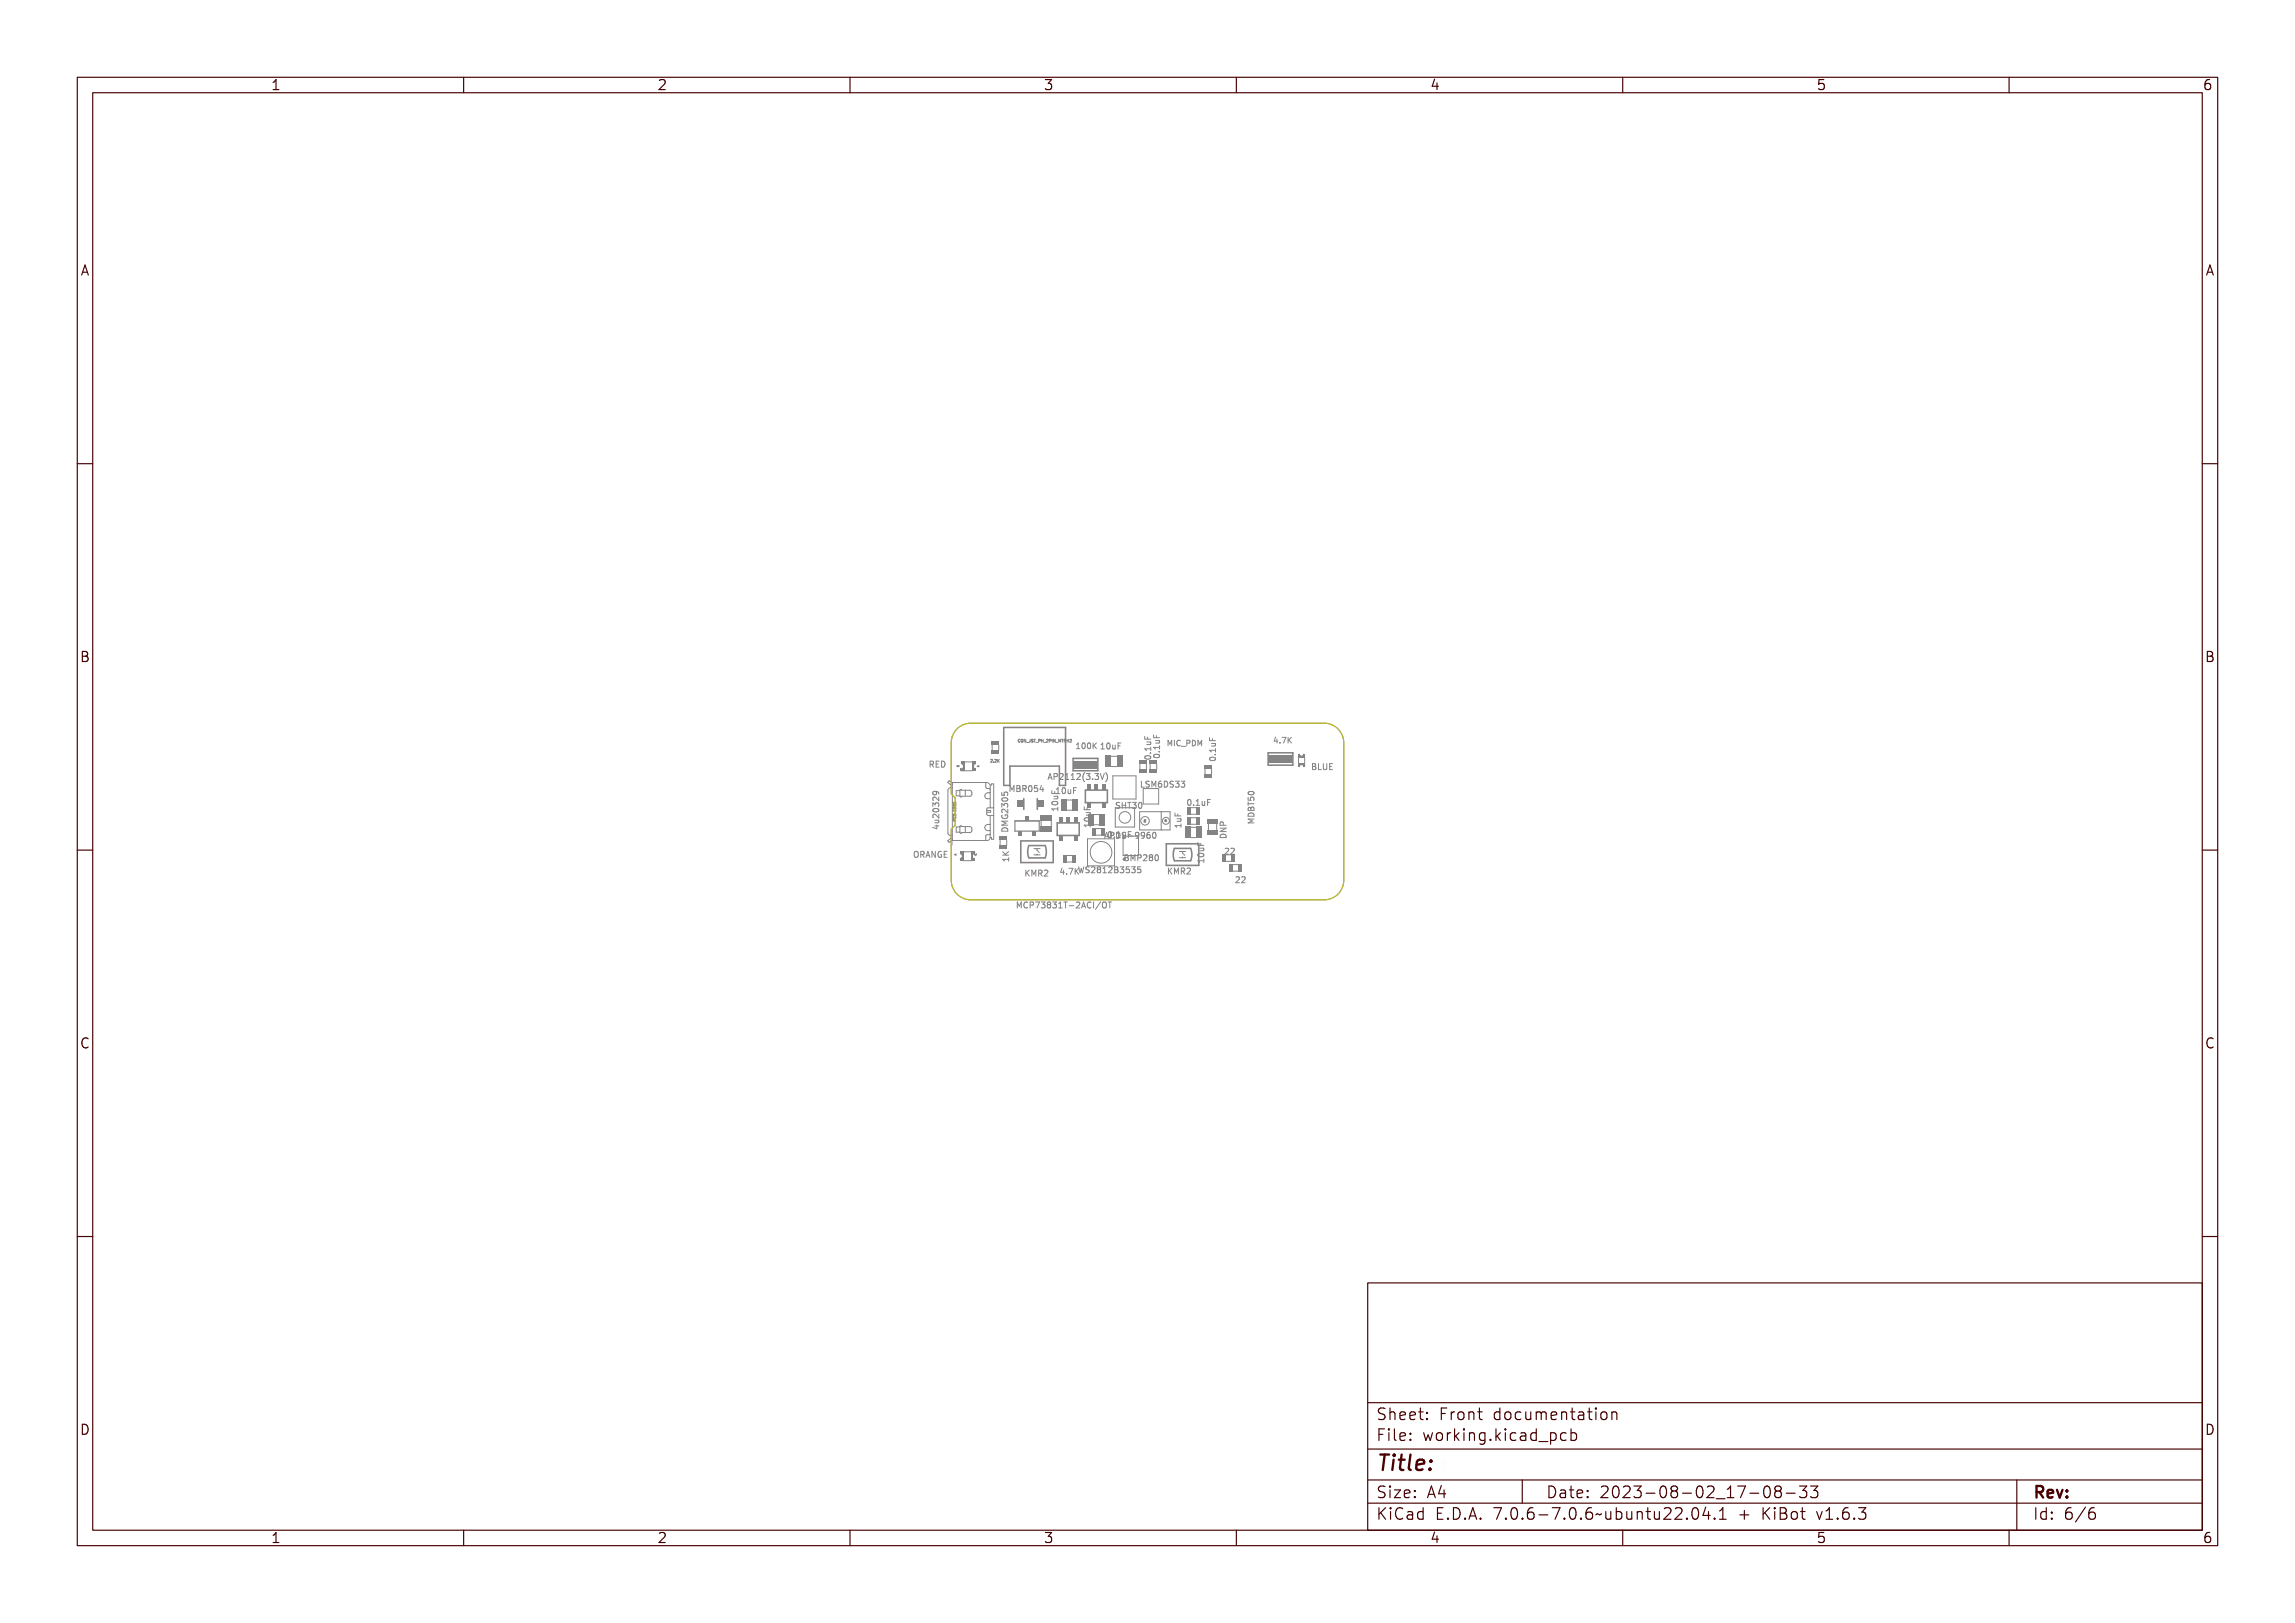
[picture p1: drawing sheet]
<svg xmlns="http://www.w3.org/2000/svg" width="297mm" height="210mm" viewBox="0 0 297 210" stroke-linecap="round" stroke-linejoin="round" font-family="sans-serif">
<defs><g id="words">
<text font-size="2.7" fill="#480000" x="178" y="190.3">Title:</text>
<g font-size="2" fill="#480000">
<text x="178" y="183.7">Sheet: Front documentation</text>
<text x="178" y="186.5">File: working.kicad_pcb</text>
<text x="178" y="193.9">Size: A4</text>
<text x="178" y="196.6">KiCad E.D.A. 7.0.6-7.0.6~ubuntu22.04.1 + KiBot v1.6.3</text>
<text x="200" y="193.9">Date: 2023-08-02_17-08-33</text>
<text x="263" y="196.6">Id: 6/6</text>
<text x="263" y="193.9">Rev:</text>
</g>
<g font-size="1.7" fill="#480000">
<text x="35" y="11.7">1</text>
<text x="85" y="11.7">2</text>
<text x="135" y="11.7">3</text>
<text x="185" y="11.7">4</text>
<text x="235" y="11.7">5</text>
<text x="285" y="11.7">6</text>
<text x="10.5" y="35.7">A</text>
<text x="285.5" y="35.7">A</text>
<text x="10.5" y="85.6">B</text>
<text x="285.5" y="85.6">B</text>
<text x="10.5" y="135.7">C</text>
<text x="285.5" y="135.7">C</text>
<text x="10.5" y="185.6">D</text>
<text x="285.5" y="185.6">D</text>
<text x="35" y="199.7">1</text>
<text x="85" y="199.7">2</text>
<text x="135" y="199.7">3</text>
<text x="185" y="199.7">4</text>
<text x="235" y="199.7">5</text>
<text x="285" y="199.7">6</text>
</g>
<g font-size="1" fill="#848484">
<text x="120.6" y="99.3">RED</text>
<text x="136" y="100.9">AP2112(3.3V)</text>
<text x="139.7" y="96.9">100K 10uF</text>
<text x="147.5" y="101.9">LSM6DS33</text>
<text x="149" y="98.4" transform="rotate(-90 149 98.4)">0.1uF</text>
<text x="150.1" y="98.2" transform="rotate(-90 150.1 98.2)">0.1uF</text>
<text x="151.7" y="96.5">MIC_PDM</text>
<text x="157.3" y="98.6" transform="rotate(-90 157.3 98.6)">0.1uF</text>
<text x="164.9" y="96.2">4.7K</text>
<text x="169.6" y="99.6">BLUE</text>
<text x="121.5" y="106.6" transform="rotate(-90 121.5 106.6)">4u20329</text>
<text x="130.4" y="107.8" transform="rotate(-90 130.4 107.8)">DMG2305</text>
<text x="131.5" y="102.5">MBR054</text>
<text x="136.9" y="105.1" transform="rotate(-90 136.9 105.1)">10uF</text>
<text x="136.9" y="102.7">10uF</text>
<text x="141.1" y="107.2" transform="rotate(-90 141.1 107.2)">10uF</text>
<text x="144.3" y="104.6">SHT30</text>
<text x="152.9" y="106.9" transform="rotate(-90 152.9 106.9)">1uF</text>
<text x="153.5" y="104.2">0.1uF</text>
<text x="119" y="111">ORANGE</text>
<text x="130.6" y="111.6" transform="rotate(-90 130.6 111.6)">1K</text>
<text x="132.5" y="113.4">KMR2</text>
<text x="137.1" y="113.2">4.7K</text>
<text x="141" y="113">WS2812B3535</text>
<text x="143.3" y="108.4">0.1uF</text>
<text x="144.2" y="108.5">APDS-9960</text>
<text x="146.3" y="111.4">BMP280</text>
<text x="151" y="113.1">KMR2</text>
<text x="155.8" y="111.4" transform="rotate(-90 155.8 111.4)">10uF</text>
<text x="158.4" y="110.6">22</text>
<text x="158.7" y="108" transform="rotate(-90 158.7 108)">DNP</text>
<text x="133.4" y="117.5">MCP73831T-2ACI/OT</text>
<text x="159.8" y="114.3">22</text>
</g>
<g font-size=".5" fill="#848484">
<text x="128.1" y="98.6">2.2K</text>
<text x="131.7" y="96">CON_JST_PH_2PIN_MTPH2</text>
</g>
</g></defs>
<g fill="none" stroke="#848484" stroke-width=".13">
<path d="M120.7 98.5h.2a.21 .21 0 0 1 .2 .2 .21 .21 0 0 1-.1 .2l.2 .4h-.1l-.2-.3h-.1v.3h-.1zM120.8 98.6h.1a.14 .14 0 0 1 .1 .2 .14 .14 0 0 1-.1 .1h-.1zM121.3 98.5h.5v.1h-.4v.2h.4v.1h-.4v.3h.4v.1h-.5zM121.9 98.5a.39 .39 0 0 1 .5 .4 .39 .39 0 0 1-.5 .4zM122 98.6a.3 .3 0 0 1 .3 .3 .3 .3 0 0 1-.3 .3zM123.9 99.1l.1 .1 .1-.1M123.9 99.1h.1M123.9 99.1l.1 .1 .1-.1a.11 .11 0 0 1-.1 .2 .11 .11 0 0 1-.1-.2zM124.1 99.1h.1M126.5 99.2l.2-.1v.2zM126.5 99.2h.1zM126.6 99.1v.1"/>
<path d="M126.7 99.1h-.2l.2 .1M128.2 98.3h.2l-.2 .3h.2h-.2l.1-.2zM128.5 98.6h.1zM128.7 98.3h.3l-.2 .3h.2h-.3l.2-.2zM129 98.3l.1 .1 .2-.1-.1 .1 .1 .2-.2-.1-.1 .1zM131.7 95.7l.2 .1a.13 .13 0 0 0-.1 .1 .13 .13 0 0 0 .1 .1 .18 .18 0 0 1-.2 0 .18 .18 0 0 1 0-.3zM132 95.7h.1a.16 .16 0 0 1 .1 .2 .16 .16 0 0 1-.2 .1zM132.1 95.7l.1 .1-.1 .2zM132.3 95.7l.2 .3v-.3v.3l-.2-.2v.2zM132.6 96.1l.3 .1zM132.9 95.7h.2l-.1 .3h-.1h.1v-.3zM133.2 95.7h.2l-.2 .1a.14 .14 0 0 1 .2 .2 .14 .14 0 0 1-.2 0h.2l-.2-.2z"/>
<path d="M133.5 95.7h.2h-.1v.3v-.3zM133.7 96.1l.3 .1zM134.1 95.7h.1a.12 .12 0 0 1 .1 .1 .12 .12 0 0 1-.2 .1v.1zM134.1 95.7h.1v.1l-.1 .1zM134.4 95.7v.1h.2v-.1v.3v-.1h-.2v.1zM134.6 96.1l.3 .1zM135 95.7h.2l-.2 .3h.2h-.2l.1-.2zM135.3 95.7h.1a.12 .12 0 0 1 .1 .1 .12 .12 0 0 1-.2 .1v.1zM135.3 95.7h.1v.1l-.1 .1zM135.6 95.7h.2h-.1v.3h.1h-.2zM135.8 95.7l.2 .3 .1-.3v.3l-.2-.2-.1 .2zM136.1 96.1l.3 .1z"/>
<path d="M136.4 95.7l.2 .2 .1-.2v.3l-.1-.3v.2l-.1-.2-.1 .3zM136.7 95.7h.3h-.1v.3l-.1-.3zM137 95.7h.2a.12 .12 0 0 1 .1 .1 .12 .12 0 0 1-.2 .1l-.1 .1zM137.1 95.7h.1v.1l-.1 .1zM137.3 95.7l.1 .1h.1l.1-.1v.3l-.1-.1h-.1l-.1 .1zM137.6 95.7h.2l-.1 .3h.1h-.2l.2-.2zM138.1 95.7v.3M138.1 95.8h.2M138.3 95.7v.3M138.5 95.7h.1l.1 .1-.3 .2h.3M139.3 96.9h.4M139.5 96.1l-.2 .2"/>
<path d="M139.8 96.2h.3v.6h.1v.1h-.4v-.1h.2v-.5h-.2zM140.4 96.3l.1-.1a.35 .35 0 0 1 .3 .3 .35 .35 0 0 1-.3 .4l-.1-.2zM140.5 96.3a.3 .3 0 0 1 .2 .2 .3 .3 0 0 1-.2 .3v-.3zM141 96.3l.1-.1a.35 .35 0 0 1 .3 .3 .35 .35 0 0 1-.3 .4l-.1-.2zM141.1 96.3a.3 .3 0 0 1 .2 .2 .3 .3 0 0 1-.2 .3l-.1-.3zM141.5 96.2h.1v.3l.4-.3h.1l-.3 .3 .3 .4h-.1l-.3-.4-.1 .4h-.1zM142.8 96.2h.3v.7h.2h-.5h.2v-.6h-.2zM143.5 96.3a.22 .22 0 0 1 .3 0l.1 .3a.31 .31 0 0 1-.3 .4 .45 .45 0 0 1-.1-.7zM143.6 96.3a.31 .31 0 0 1 .2 .3 .31 .31 0 0 1-.2 .3l-.1-.3zM144.1 96.4l.1 .4 .1 .1 .1-.1v-.4h.1v.5h-.1a.18 .18 0 0 1-.2 .1 .18 .18 0 0 1-.1-.3zM144.7 96.2h.4v.1h-.3v.2h.3v.1h-.3v.3h-.1zM148.2 96.8h.7v-.2h.1v.4h-.1v-.1h-.6v.1h-.1z"/>
<path d="M148.2 95.3h.1v.4h.2v-.3h.1v.3h.4v.1h-.8zM148.3 97.9l.3-.1a.31 .31 0 0 1 .4 .3 .44 .44 0 0 1-.4 .2 .44 .44 0 0 1-.4-.2zM148.3 98a.34 .34 0 0 1 .6 .1 .34 .34 0 0 1-.6-.1zM148.4 96h.6l-.1 .1a.18 .18 0 0 1 .1 .2 .18 .18 0 0 1-.3 .1h-.3v-.1h.5l-.1-.2h-.4zM148.8 97.4h.2v.1h-.2zM149.3 96.6h.7v-.2h.1v.4h-.1v-.1h-.6l.1 .1h-.1zM149.3 95.2h.1v.3h.2v-.3h.1v.3h.4v.1h-.8zM149.4 97.7h.3a.31 .31 0 0 1 .4 .2 .44 .44 0 0 1-.4 .2 .44 .44 0 0 1-.4-.2zM149.4 97.8a.34 .34 0 0 1 .6 .2 .34 .34 0 0 1-.6-.2zM149.5 95.8h.6l-.1 .1a.18 .18 0 0 1 .1 .2 .18 .18 0 0 1-.2 .1h-.4v-.1h.5v-.2h-.5zM149.9 97.2h.2v.1h-.2zM151.6 95.8l-.2 .5-.2-.5v.7"/>
<path d="M151.7 95.8h.2l.1 .4 .1-.4h.1v.7h-.1v-.6l-.1 .4-.2-.4v.6h-.1zM152.4 95.8h.4v.1h-.2v.6h.2h-.4h.1v-.6h-.1zM153 95.9l.2-.1 .2 .2a.25 .25 0 0 0-.4 .2 .25 .25 0 0 0 .4 .2v.1a.32 .32 0 0 1-.4-.1 .32 .32 0 0 1-.1-.4zM153.4 96.7l.6 .1zM154.1 95.8h.2a.23 .23 0 0 1 .2 .3 .23 .23 0 0 1-.3 .2v.2h-.1zM154.2 95.9h.1a.13 .13 0 0 1 .1 .1 .13 .13 0 0 1-.1 .2h-.1zM154.7 95.8a.36 .36 0 0 1 .4 .4 .36 .36 0 0 1-.4 .3zM154.7 95.9a.27 .27 0 0 1 .3 .3 .27 .27 0 0 1-.3 .3zM155.2 95.8h.1l.1 .4 .2-.4h.1v.7h-.1v-.6l-.1 .4-.2-.4v.6h-.1zM155.9 99.4v.8M156.6 96.9h.6v-.1h.1v.4h-.1v-.2h-.5v.2h-.1zM156.6 95.5h.1v.4h.2v-.3h.1v.3h.3v.1h-.7z"/>
<path d="M156.7 98.1l.3-.1a.31 .31 0 0 1 .4 .3 .44 .44 0 0 1-.4 .2 .44 .44 0 0 1-.4-.2zM156.7 98.2a.34 .34 0 0 1 .5 .1 .34 .34 0 0 1-.5-.1zM156.8 96.2h.5v.1a.18 .18 0 0 1 0 .2 .18 .18 0 0 1-.2 .1h-.3v-.1h.4v-.2h-.4zM156.8 99.4v.8M157.2 97.6h.1v.1h-.1zM165.3 95.5h.1v.4h.1l-.1 .3h-.1v-.2h-.3zM165.3 95.6v.3h-.2zM165.8 96h.1v.2h-.1zM166.2 95.5h.4l-.2 .7h-.1l.2-.7h-.3zM166.8 95.5h.1v.3l.3-.3h.1l-.3 .3 .3 .4h-.1l-.2-.4-.1 .4h-.1zM169.7 98.9h.3a.18 .18 0 0 1 .2 .1 .18 .18 0 0 1-.1 .2 .21 .21 0 0 1 .1 .3 .21 .21 0 0 1-.2 .1h-.3zM169.8 99.3h.2a.14 .14 0 0 1 .1 .1 .14 .14 0 0 1-.1 .1h-.2z"/>
<path d="M169.8 98.9h.1a.14 .14 0 0 1 .2 .2 .12 .12 0 0 1-.2 .1h-.1zM170.4 98.9h.1v.6h.3v.1h-.4zM171 98.9h.1v.5a.14 .14 0 0 0 .1 .1 .14 .14 0 0 0 .1-.1v-.5h.1v.4a.25 .25 0 0 1-.2 .3 .25 .25 0 0 1-.2-.3zM171.6 98.9h.5h-.4v.3h.3v.1h-.3v.2h.4v.1h-.5zM172.1 99.6h.3M172.1 98.8h.3M118.7 110.2h-.1a.26 .26 0 0 0-.3 .2v.3a.26 .26 0 0 0 .1 .2 .26 .26 0 0 0 .3 0M119.1 110.3a.23 .23 0 0 1 .3-.1 .23 .23 0 0 1 .1 .2l.1 .2a.3 .3 0 0 1-.3 .4l-.2-.2zM119.2 110.3a.31 .31 0 0 1 .3 .3 .31 .31 0 0 1-.3 .3v-.3zM119.7 110.2h.2a.21 .21 0 0 1 .3 .2 .21 .21 0 0 1-.2 .2l.2 .4h-.1l-.2-.4h-.1v.4h-.1zM119.8 110.3h.1a.14 .14 0 0 1 .1 .1 .14 .14 0 0 1-.1 .2h-.1zM120.5 110.2h.1l.2 .8h-.1v-.2h-.3v.2h-.1z"/>
<path d="M120.6 110.3l.1 .4h-.3zM120.8 106.1h.5v-.1v.1h.2v.1h-.2v.3h-.1l-.4-.3zM120.8 104.9a.48 .48 0 0 1 .6 .3v-.4h.1v.5l-.3-.3a.19 .19 0 0 0-.3 0 .19 .19 0 0 0 0 .3h-.1v-.2zM120.8 103.6h.2l.1 .1a.23 .23 0 0 1 .4-.1 .23 .23 0 0 1-.1 .4 .18 .18 0 0 0 .1-.2 .18 .18 0 0 0-.2-.1 .18 .18 0 0 0-.1 .2h-.1a.15 .15 0 0 0-.1-.2 .15 .15 0 0 0-.2 0 .16 .16 0 0 0 .1 .3h-.1zM120.8 103a.48 .48 0 0 1 .6 .3v-.4h.1v.5l-.3-.3a.19 .19 0 0 0-.3 0 .19 .19 0 0 0 0 .3h-.1v-.2zM120.9 104.2h.2a.31 .31 0 0 1 .4 .2 .44 .44 0 0 1-.4 .3 .44 .44 0 0 1-.3-.3zM120.9 102.4l.1-.1a.35 .35 0 0 1 .4 0 .35 .35 0 0 1 .1 .4h-.1a.22 .22 0 0 0 0-.2 .22 .22 0 0 0-.2-.1 .25 .25 0 0 1-.1 .3 .25 .25 0 0 1-.3 0 .25 .25 0 0 1 .1-.3zM120.9 104.3a.34 .34 0 0 1 .5 .2 .34 .34 0 0 1-.5-.2zM120.9 106.2h.4v.3zM120.9 110.2h.2l.2 .6v-.6h.1v.8h-.1l-.3-.7v.7h-.1zM121 105.4h.5l-.1 .1a.18 .18 0 0 1 .1 .3 .18 .18 0 0 1-.2 .1h-.3v-.1l.4-.1v-.1l-.4-.1zM121.2 106.8v.4l-.5-.1"/>
<path d="M121.6 110.3l.2-.1 .2 .1v.1l-.1-.1a.29 .29 0 0 0-.3 .3 .29 .29 0 0 0 .4 .3v-.2h-.2v-.1h.2v.3a.34 .34 0 0 1-.4 0 .34 .34 0 0 1 0-.5zM122.2 110.2h.5v.1h-.4v.2h.3v.1h-.3v.3h.4v.1h-.5zM123.4 103.8v.1h.3v-.1M123.4 104.8v.1h.3v-.1M123.4 104.1a.16 .16 0 0 0 .1 .2 .16 .16 0 0 0 .2-.2l-.1 .1M123.4 104.8v.1h.1v-.1l.1 .1h.1v-.1v.2h-.3zM123.4 103.9v.2h.1v-.2l.1 .2h.1v-.2v.2h-.3zM123.4 105.7a.15 .15 0 0 0 .1 .2 .15 .15 0 0 0 .2-.2M123.4 105.6a.12 .12 0 0 0 .1 .1 .12 .12 0 0 0 .2-.1 .15 .15 0 0 1-.2 .2 .15 .15 0 0 1-.1-.2zM123.4 104.2a.12 .12 0 0 0 .1 .2 .12 .12 0 0 0 .2-.1h-.2v-.1h.2a.16 .16 0 0 1-.1 .2 .16 .16 0 0 1-.2-.2zM123.4 104.5a.18 .18 0 0 1 .2-.1 .18 .18 0 0 1 .1 .2h-.3zM123.4 105.9h.1l.1 .1 .1 .1h-.3z"/>
<path d="M123.4 105.3h.3v.2h-.3zM123.4 104.5h.3v.2h-.3zM123.4 105.4l.1 .1h-.1zM123.4 105.9l.1 .1h-.1zM123.4 104.6h.3v.1h-.3zM123.5 105.4h-.1v.1h.3v-.1h-.2M123.5 105.4h.1M123.5 103.8v.1M123.5 104.8v.1M123.5 105.4v.1M123.5 106.2v-.1l-.1-.1v.2h.3M123.6 110.6l.2-.1v.2z"/>
<path d="M123.6 105.4h.1v.1h-.1zM123.6 110.6h.1zM123.7 110.5v.1M123.8 110.5l-.3 .1 .3 .1M126.1 110.6h.2M126.1 110.5v.1M126.1 110.5h.1M126.2 110.5l.1 .1v-.1a.11 .11 0 0 1 0 .2 .11 .11 0 0 1-.1-.2zM126.3 110.6h.1M126.3 110.5h.1M126.4 110.5v.1M126.4 110.6h-.1"/>
<path d="M129.6 102.5v.4h.4v-.3l.3-.1 .1 .1-.1 .3M129.7 106.6h.7v.1h-.6l.4 .1v.1l-.4 .1h.6v.1h-.7v-.1l.4-.2-.4-.1zM129.7 103.5h.1v.3h.2a.28 .28 0 0 1 .3-.3 .28 .28 0 0 1 .1 .4h-.1a.2 .2 0 0 0 .1-.2 .2 .2 0 0 0-.3-.1 .2 .2 0 0 0 0 .3h-.4zM129.7 106h.1v.1a.29 .29 0 0 0 .3 .3 .29 .29 0 0 0 .2-.3h-.2v.1v-.2h.3a.34 .34 0 0 1 0 .4 .34 .34 0 0 1-.5 0l-.2-.1zM129.7 105.4a.48 .48 0 0 1 .7 .3v-.3v.4l-.3-.3a.19 .19 0 0 0-.3 0 .19 .19 0 0 0 0 .3h-.1v-.1zM129.7 104.8l.2-.1 .1 .2a.23 .23 0 0 1 .4-.1 .23 .23 0 0 1-.1 .4 .18 .18 0 0 0 .1-.2 .18 .18 0 0 0-.2-.1 .18 .18 0 0 0-.1 .2h-.1a.15 .15 0 0 0-.1-.2 .15 .15 0 0 0-.2 0 .15 .15 0 0 0 .1 .2l-.1 .1zM129.8 104.2l.3-.1a.31 .31 0 0 1 .4 .2 .44 .44 0 0 1-.4 .3 .44 .44 0 0 1-.4-.3zM129.8 104.3a.34 .34 0 0 1 .6 .1 .34 .34 0 0 1-.6-.1zM129.8 107.3l.1-.1a.38 .38 0 0 1 .4 .1 .38 .38 0 0 1 .1 .4h-.7zM129.8 107.4l.4-.1 .2 .3h-.6zM131.2 101.7l-.2 .5-.3-.5v.7M131.5 101.7h.1l.2 .4 .1-.4h.1v.8v-.7l-.2 .4h-.1l-.1-.4v.7h-.1z"/>
<path d="M131.6 117.5v-.8l.3 .6 .3-.6v.8M132.2 101.7h.2a.18 .18 0 0 1 .2 .1 .18 .18 0 0 1-.1 .3 .21 .21 0 0 1 .2 .2 .21 .21 0 0 1-.3 .2h-.2zM132.3 102.1h.1a.14 .14 0 0 1 .2 .1 .14 .14 0 0 1-.2 .2h-.1zM132.3 101.8h.1a.12 .12 0 0 1 .1 .1 .12 .12 0 0 1-.1 .1h-.1zM132.6 112.6h.1v.4l.3-.4h.2l-.3 .3 .3 .5h-.2l-.2-.4-.1 .4h-.1zM132.8 101.7h.2a.21 .21 0 0 1 .2 .1 .21 .21 0 0 1-.1 .3l.2 .4h-.1l-.2-.4h-.1v.4h-.1zM132.9 101.8h.1a.14 .14 0 0 1 .1 .1 .14 .14 0 0 1-.1 .2h-.1zM133 116.8a.34 .34 0 0 0-.5 .3 .34 .34 0 0 0 .5 .3M133.2 112.6h.2l.1 .4 .1-.4h.2v.8h-.1v-.7l-.2 .4h-.1l-.1-.4v.7h-.1zM133.4 116.8h.1l.2 .3 .1-.3h.1v.7h-.1v-.6l-.1 .3h-.1l-.1-.3v.6h-.1zM133.5 101.8a.22 .22 0 0 1 .3 0l.1 .3a.31 .31 0 0 1-.3 .4 .45 .45 0 0 1-.1-.7zM133.6 101.8a.31 .31 0 0 1 .2 .3 .31 .31 0 0 1-.2 .3l-.1-.3z"/>
<path d="M133.9 112.6h.2a.21 .21 0 0 1 .2 .2 .21 .21 0 0 1-.1 .2l.2 .4h-.1l-.2-.3h-.1v.3h-.1zM134 112.7h.1a.14 .14 0 0 1 .1 .2 .14 .14 0 0 1-.1 .1h-.1zM134.1 101.7h.3v.1h-.2v.2a.28 .28 0 0 1 .3 .3 .28 .28 0 0 1-.5 .1v-.1a.2 .2 0 0 0 .3 .1 .2 .2 0 0 0 .1-.3 .2 .2 0 0 0-.3 0zM134.1 116.9l.3-.2 .1 .1v.1h-.1a.28 .28 0 0 0-.3 .3 .28 .28 0 0 0 .4 .2v.1a.35 .35 0 0 1-.4-.1 .35 .35 0 0 1 0-.4zM134.5 112.7a.27 .27 0 0 1 .4 0 .27 .27 0 0 1-.1 .4l-.2 .2h.4v.1h-.5l.3-.4a.18 .18 0 0 0 0-.3 .18 .18 0 0 0-.3 .1zM134.7 116.8h.2a.25 .25 0 0 1 .3 .3 .25 .25 0 0 1-.4 .1v.3h-.1zM134.8 116.8h.1a.14 .14 0 0 1 .2 .2 .14 .14 0 0 1-.2 .1h-.1zM134.9 101.7h.2v.5h.1l-.1 .3h-.1v-.2h-.4zM135 101.8v.4h-.3zM135.3 112.6h.2l.1 .2-.5 .6h.5M135.3 116.8h.5l-.3 .7h-.1l.3-.6h-.4zM135.7 100.6h.4"/>
<path d="M135.9 100.1l-.3 .8M135.9 116.8a.23 .23 0 0 1 .4 0 .23 .23 0 0 1-.1 .3 .23 .23 0 0 1 .1 .4 .23 .23 0 0 1-.4-.1 .18 .18 0 0 0 .2 .1 .18 .18 0 0 0 .2-.2 .18 .18 0 0 0-.3-.1v-.1a.15 .15 0 0 0 .2-.1 .15 .15 0 0 0 0-.2 .15 .15 0 0 0-.2 .1zM136.2 104.7h.6v-.2h.1v.4h-.1v-.1h-.5v.1h-.1zM136.2 102.6h.1v.4h.2v-.3h.1v.3h.3v.1h-.7zM136.3 103.9h.3a.31 .31 0 0 1 .3 .2 .44 .44 0 0 1-.4 .3 .44 .44 0 0 1-.3-.3zM136.3 104.1a.34 .34 0 0 1 .5 .1 .34 .34 0 0 1-.5-.1zM136.3 100.1h.1l.3 .8h-.1l-.1-.2h-.3v.2h-.1zM136.4 103.3h.5l-.1 .1a.18 .18 0 0 1 .1 .2 .18 .18 0 0 1-.2 .1h-.3v-.1h.4v-.2h-.4zM136.4 100.2l.1 .4h-.2zM136.6 116.8a.21 .21 0 0 1 .4 0 .21 .21 0 0 1-.1 .3 .22 .22 0 0 1 .1 .4 .22 .22 0 0 1-.4 0 .22 .22 0 0 1 .1-.4l-.1-.1zM136.8 100.1h.2a.25 .25 0 0 1 .2 .3 .25 .25 0 0 1-.3 .2v.3h-.1zM136.9 100.2h.1a.14 .14 0 0 1 .1 .2 .14 .14 0 0 1-.1 .1h-.1z"/>
<path d="M137.1 102h.2v.6h.2v.1h-.4v-.1h.1v-.5h-.1zM137.2 116.8a.23 .23 0 0 1 .3 0 .23 .23 0 0 1 0 .3 .23 .23 0 0 1 0 .4 .23 .23 0 0 1-.3-.1 .18 .18 0 0 0 .2 .1 .18 .18 0 0 0 .1-.2 .18 .18 0 0 0-.2-.1v-.1a.15 .15 0 0 0 .2-.1 .15 .15 0 0 0-.1-.2 .15 .15 0 0 0-.2 .1zM137.4 100.2a.27 .27 0 0 1 .4 0 .27 .27 0 0 1-.2 .4l-.1 .2h.3v.1h-.4l.2-.4a.18 .18 0 0 0 .1-.3 .18 .18 0 0 0-.3 .1zM137.4 112.4h.2v.5h.1l-.1 .3h-.1v-.2h-.4zM137.5 112.5v.4h-.3zM137.7 102.1a.22 .22 0 0 1 .4 0v.2a.31 .31 0 0 1-.2 .4 .45 .45 0 0 1-.2-.6zM137.8 102.1a.31 .31 0 0 1 .2 .2 .31 .31 0 0 1-.2 .3l-.1-.3zM137.8 116.8h.3v.6h.2v.1h-.4v-.1h.1v-.5h-.2zM138 113h.1v.2h-.1zM138 100.2l.3-.1v.7h.2v.1h-.4v-.1h.1v-.6l-.2 .1zM138.3 102.2h.1v.4l.1 .1 .1-.1v-.4h.1v.5l-.1-.1a.18 .18 0 0 1-.2 .1 .18 .18 0 0 1-.1-.2zM138.4 116.8h.5v.1h-.2v.6h-.1v-.6h-.2z"/>
<path d="M138.4 112.4h.5l-.3 .8h-.1l.3-.7h-.4zM138.7 100.2l.2-.1v.7h.2v.1h-.4v-.1h.1v-.6l-.1 .1zM138.9 102h.5v.1h-.4v.2h.3v.1h-.3v.3h-.1zM139 112.4h.1v.3l.3-.3h.2l-.3 .3 .3 .5h-.2l-.2-.4-.1 .4h-.1zM139.1 117.2h.3v.1h-.3zM139.2 100.2a.27 .27 0 0 1 .5 0 .27 .27 0 0 1-.2 .4l-.1 .2h.3v.1h-.5l.3-.4a.18 .18 0 0 0 0-.3 .18 .18 0 0 0-.3 .1zM139.7 116.8a.27 .27 0 0 1 .4 .1 .27 .27 0 0 1-.2 .4l-.1 .1h.3v.1h-.4l.2-.4a.19 .19 0 0 0 .1-.2 .19 .19 0 0 0-.3 0zM140.2 100.1a.88 .88 0 0 0 0 .9 .64 .64 0 0 1 0-.9zM140.3 112.2l-.2 .7-.2-.5M140.4 106.8h.6v-.2h.1v.4h-.1v-.1h-.5v.1h-.1zM140.4 104.7v.4h.3v-.3h.1v.3h.3v.1h-.7zM140.4 106h.3a.31 .31 0 0 1 .4 .2 .44 .44 0 0 1-.4 .3 .44 .44 0 0 1-.4-.3z"/>
<path d="M140.4 106.2a.34 .34 0 0 1 .6 .1 .34 .34 0 0 1-.6-.1zM140.5 116.8h.1l.2 .7h-.1v-.2h-.3l-.1 .2h-.1zM140.5 100.2a.23 .23 0 0 1 .3 0 .23 .23 0 0 1 0 .3 .23 .23 0 0 1 .1 .4 .23 .23 0 0 1-.4-.1 .18 .18 0 0 0 .2 .1 .18 .18 0 0 0 .1-.2 .18 .18 0 0 0-.2-.2v-.1a.15 .15 0 0 0 .2 0 .15 .15 0 0 0 0-.2 .15 .15 0 0 0-.2 0zM140.5 112.9h.1M140.5 116.9l.1 .3h-.2zM140.5 105.4h.6l-.1 .1a.18 .18 0 0 1 .1 .2 .18 .18 0 0 1-.2 .1h-.4v-.1h.5v-.2h-.5zM140.7 112.2l-.2 .1 .2 .2M141 112.2h.1v.6l.1-.4h.1l.1 .4 .1-.6h.1l-.1 .8h-.1l-.1-.5-.1 .5h-.1zM141 116.9l.2-.2 .2 .1v.1h-.1a.28 .28 0 0 0-.3 .3 .28 .28 0 0 0 .4 .2v.1a.35 .35 0 0 1-.5-.1 .35 .35 0 0 1 0-.4zM141.3 100.7h.1v.2h-.1zM141.6 116.8h.4v.1h-.2v.5h.2v.1h-.4v-.1h.1v-.5h-.1zM141.7 112.3l.3-.1h.1v.1a.15 .15 0 0 0-.3 0 .14 .14 0 0 0 .1 .2 .24 .24 0 0 1 .2 .2 .24 .24 0 0 1-.1 .3 .24 .24 0 0 1-.3-.2 .18 .18 0 0 0 .2 .1 .18 .18 0 0 0 .1-.2 .24 .24 0 0 1-.3-.2 .24 .24 0 0 1 0-.2z"/>
<path d="M141.8 100.2a.23 .23 0 0 1 .3 0 .23 .23 0 0 1-.1 .3 .23 .23 0 0 1 .1 .4 .23 .23 0 0 1-.4-.1 .18 .18 0 0 0 .3 .1 .18 .18 0 0 0 .1-.2 .18 .18 0 0 0-.2-.2v-.1a.15 .15 0 0 0 .2 0 .15 .15 0 0 0-.1-.2 .15 .15 0 0 0-.2 0zM142.3 112.2a.27 .27 0 0 1 .4 .1 .27 .27 0 0 1-.1 .4l-.2 .2h.3v.1h-.4l.3-.4a.19 .19 0 0 0 0-.3 .19 .19 0 0 0-.3 0zM142.3 100.1h.1l.2 .7 .2-.7h.1l-.2 .8h-.2zM142.5 116.8h.1l-.4 .8h-.1zM142.8 116.8a.23 .23 0 0 1 .3 0 .23 .23 0 0 1 .1 .2l.1 .1a.3 .3 0 0 1-.3 .4l-.2-.2zM142.9 116.9a.31 .31 0 0 1 .3 .2 .31 .31 0 0 1-.3 .3v-.3zM143 112.2a.21 .21 0 0 1 .3 0 .21 .21 0 0 1-.1 .4 .22 .22 0 0 1 .1 .3 .22 .22 0 0 1-.3 0 .22 .22 0 0 1 .1-.3l-.2-.2zM143.1 100.1a.58 .58 0 0 1 0 .9 .88 .88 0 0 0 0-.9zM143.2 107.7l-.3 .8M143.3 116.8h.6v.1h-.2v.6h-.1v-.6h-.3zM143.4 107.7a.22 .22 0 0 1 .3 0l.1 .3a.31 .31 0 0 1-.2 .4 .45 .45 0 0 1-.2-.7zM143.5 107.7a.31 .31 0 0 1 .2 .3 .31 .31 0 0 1-.2 .3l-.1-.3z"/>
<path d="M143.6 112.2h.3v.7h.1v.1h-.4v-.1h.2v-.6h-.2zM144.1 108.3h.2v.1h-.2zM144.2 112.2a.27 .27 0 0 1 .4 .1 .27 .27 0 0 1-.2 .4l-.1 .2h.3v.1h-.4l.2-.4a.19 .19 0 0 0 .1-.3 .19 .19 0 0 0-.3 0zM144.4 107.7h.1l.3 .8h-.1l-.1-.2h-.3v.2h-.1zM144.4 103.9h.2h.2l-.1 .1a.14 .14 0 0 0-.2 0 .14 .14 0 0 0 .1 .2 .24 .24 0 0 1 .2 .2 .24 .24 0 0 1-.2 .3 .24 .24 0 0 1-.2-.2 .18 .18 0 0 0 .2 .1 .18 .18 0 0 0 .1-.3 .24 .24 0 0 1-.3-.1 .24 .24 0 0 1 0-.3zM144.5 107.8l.1 .4h-.2zM144.6 107.7h.3v.6h.2v.1h-.5v-.1h.2v-.5h-.2zM144.8 112.2h.2a.18 .18 0 0 1 .3 .1 .18 .18 0 0 1-.2 .3 .21 .21 0 0 1 .2 .2 .21 .21 0 0 1-.3 .2h-.2zM144.9 107.7h.2a.25 .25 0 0 1 .3 .4 .25 .25 0 0 1-.4 .1v.3h-.1zM144.9 112.6h.1a.14 .14 0 0 1 .2 .1 .14 .14 0 0 1-.2 .2h-.1zM144.9 112.3h.1a.12 .12 0 0 1 .2 .1 .12 .12 0 0 1-.2 .1h-.1zM145 103.9h.1v.3h.3v-.3h.1v.7h-.1v-.3h-.3v.3h-.1z"/>
<path d="M145 107.8h.1a.14 .14 0 0 1 .2 .2 .14 .14 0 0 1-.2 .1h-.1zM145.2 107.8h.1v.5h.1l.2-.1v-.4h.1v.6l-.1-.1a.18 .18 0 0 1-.3 .1 .18 .18 0 0 1-.1-.2zM145.4 112.2a.23 .23 0 0 1 .4 0 .23 .23 0 0 1-.1 .4 .23 .23 0 0 1 .1 .3 .23 .23 0 0 1-.4-.1 .18 .18 0 0 0 .2 .1 .18 .18 0 0 0 .1-.2 .18 .18 0 0 0-.2-.1v-.1a.15 .15 0 0 0 .2 0 .15 .15 0 0 0 0-.2 .15 .15 0 0 0-.2 0zM145.5 107.7a.39 .39 0 0 1 .5 .4 .39 .39 0 0 1-.5 .4zM145.5 103.9h.6v.1h-.2v.6h-.1v-.6h-.3zM145.6 107.8a.3 .3 0 0 1 .3 .3 .3 .3 0 0 1-.3 .3zM145.6 110.6h.2l.2 .1-.2 .3h.2v.2l-.1 .2h-.3zM145.6 111h.2M145.9 107.7h.4h-.3v.3h.3v.1h-.3v.3h-.1zM146.1 112.2h.3v.1h-.2v.2a.28 .28 0 0 1 .3 .3 .28 .28 0 0 1-.5 .1v-.1a.2 .2 0 0 0 .3 .1 .2 .2 0 0 0 0-.3 .2 .2 0 0 0-.2 0zM146.2 107.8l.2-.1 .1 .1v.1a.14 .14 0 0 0-.2-.1 .15 .15 0 0 0 0 .3 .24 .24 0 0 1 .3 .2 .24 .24 0 0 1-.2 .2 .24 .24 0 0 1-.3-.1 .18 .18 0 0 0 .3 0 .18 .18 0 0 0 0-.2 .24 .24 0 0 1-.3-.1 .24 .24 0 0 1 .1-.3zM146.2 103.9a.23 .23 0 0 1 .4 0 .23 .23 0 0 1-.1 .3 .23 .23 0 0 1 .1 .4 .23 .23 0 0 1-.4-.1 .18 .18 0 0 0 .2 .1 .18 .18 0 0 0 .2-.2 .18 .18 0 0 0-.3-.1v-.1a.15 .15 0 0 0 .2-.1 .15 .15 0 0 0 0-.2 .15 .15 0 0 0-.2 .1z"/>
<path d="M146.4 110.6h.3a.18 .18 0 0 1 .2 .2 .18 .18 0 0 1-.1 .2 .21 .21 0 0 1 .1 .3 .21 .21 0 0 1-.2 .1h-.3zM146.5 111h.2a.14 .14 0 0 1 .1 .2 .14 .14 0 0 1-.1 .1h-.2zM146.5 110.7h.1a.12 .12 0 0 1 .2 .1 .14 .14 0 0 1-.2 .2h-.1zM146.7 112.2a.23 .23 0 0 1 .3 0 .23 .23 0 0 1 0 .4 .23 .23 0 0 1 0 .3 .23 .23 0 0 1-.4-.1 .18 .18 0 0 0 .3 .1 .18 .18 0 0 0 .1-.2 .18 .18 0 0 0-.2-.1v-.1a.15 .15 0 0 0 .2 0 .15 .15 0 0 0-.1-.2 .15 .15 0 0 0-.2 0zM146.8 108.2h.3v.1h-.3zM146.9 104a.22 .22 0 0 1 .4 0v.3a.31 .31 0 0 1-.2 .3 .45 .45 0 0 1-.2-.6zM147 110.6h.1l.2 .4 .1-.4h.1v.8v-.7l-.2 .4h-.1l-.1-.4v.7h-.1zM147 104a.31 .31 0 0 1 .2 .3 .31 .31 0 0 1-.2 .2l-.1-.2zM147.3 112.2h.4v.1h-.3v.2a.28 .28 0 0 1 .3 .3 .28 .28 0 0 1-.4 .1v-.1a.2 .2 0 0 0 .3 .1 .2 .2 0 0 0 0-.3 .2 .2 0 0 0-.3 0zM147.4 107.8l.1-.1a.24 .24 0 0 1 .3 .3 .35 .35 0 0 1 0 .4 .35 .35 0 0 1-.4 .1v-.1a.22 .22 0 0 0 .3 0 .22 .22 0 0 0 0-.3 .24 .24 0 0 1-.3 .1 .24 .24 0 0 1 0-.4zM147.6 101.1h.1v.7h.4v.1h-.5zM147.7 103.9l.1 .2-.1 .5"/>
<path d="M147.7 110.6h.2a.25 .25 0 0 1 .3 .4 .25 .25 0 0 1-.4 .1v.3h-.1zM147.8 110.7h.1a.14 .14 0 0 1 .2 .2 .14 .14 0 0 1-.2 .1h-.1zM148 107.8l.1-.1a.24 .24 0 0 1 .3 .3 .35 .35 0 0 1 0 .4 .35 .35 0 0 1-.4 .1v-.1a.22 .22 0 0 0 .3 0 .22 .22 0 0 0 .1-.3 .24 .24 0 0 1-.4 .1 .24 .24 0 0 1 0-.4zM148.1 106.3v.1h.2M148.1 106l.2 .2M148.1 106.3h.1M148.1 106h.2l-.1 .1 .1 .1h-.2l.1-.1zM148.1 106.3l.2-.1-.1 .1 .1 .1h-.2zM148.1 106.3h.1zM148.1 106.2v.1M148.1 106.2l.1 .1M148.2 106.3h.1"/>
<path d="M148.2 106.3v.1M148.3 101.2l.2-.1 .1 .1a.15 .15 0 0 0-.3 0 .18 .18 0 0 0 .2 .3 .24 .24 0 0 1 .1 .4 .24 .24 0 0 1-.4-.2 .18 .18 0 0 0 .2 .1 .18 .18 0 0 0 .1-.2 .24 .24 0 0 1-.3-.1 .24 .24 0 0 1 .1-.3zM148.3 106.2l-.1 .1M148.3 106l-.2 .2M148.3 110.7a.27 .27 0 0 1 .4 0 .27 .27 0 0 1-.1 .4l-.2 .2h.3v.1h-.4l.3-.4a.19 .19 0 0 0 0-.3 .19 .19 0 0 0-.3 .1zM148.7 107.8l.2-.1 .1 .1v.1a.22 .22 0 0 0-.2 0 .22 .22 0 0 0-.1 .2 .25 .25 0 0 1 .4 .1 .25 .25 0 0 1-.2 .3 .25 .25 0 0 1-.3-.2zM148.8 101.1h.1l.1 .4 .2-.4h.1v.8h-.1v-.7l-.1 .4h-.1l-.1-.4v.7h-.1zM149 110.7a.21 .21 0 0 1 .3 0 .21 .21 0 0 1-.1 .3 .22 .22 0 0 1 .1 .3 .22 .22 0 0 1-.3 0 .22 .22 0 0 1 .1-.3l-.2-.1zM149.3 107.8a.22 .22 0 0 1 .3 0l.1 .3a.31 .31 0 0 1-.2 .4 .45 .45 0 0 1-.2-.7zM149.4 107.8a.31 .31 0 0 1 .2 .3 .31 .31 0 0 1-.2 .3l-.1-.3zM149.5 101.2l.2-.1h.1v.1a.22 .22 0 0 0-.2 0 .22 .22 0 0 0-.1 .3 .25 .25 0 0 1 .4 0 .25 .25 0 0 1-.1 .4 .25 .25 0 0 1-.4-.2zM149.6 110.7a.22 .22 0 0 1 .3 0l.1 .3a.31 .31 0 0 1-.2 .4 .45 .45 0 0 1-.2-.7z"/>
<path d="M149.7 110.7a.31 .31 0 0 1 .2 .3 .31 .31 0 0 1-.2 .3l-.1-.3zM150 101.1a.39 .39 0 0 1 .5 .4 .39 .39 0 0 1-.5 .4zM150.1 101.2a.29 .29 0 0 1 .3 .3 .29 .29 0 0 1-.3 .3zM150.7 101.2l.2-.1 .2 .1h-.1a.15 .15 0 0 0-.2 0 .16 .16 0 0 0 .1 .3 .24 .24 0 0 1 .2 .4 .24 .24 0 0 1-.4-.2 .18 .18 0 0 0 .2 .1 .18 .18 0 0 0 .1-.2 .24 .24 0 0 1-.3-.1 .24 .24 0 0 1 0-.3zM150.8 106.1v.1h.2M150.8 106.3h.2M150.8 106.1h.1M150.8 106.2h.2v.2h-.2zM150.8 106.1l.2-.1-.1 .1 .1 .1h-.2zM150.8 106.1l.1 .1zM150.9 106.1h.1M150.9 106.1v.1"/>
<path d="M151 106.1l-.1 .1M151.1 112.4h.1v.3l.3-.3h.1l-.3 .3 .3 .4h-.1l-.2-.4-.1 .4h-.1zM151.3 101.2a.22 .22 0 0 1 .3-.1 .22 .22 0 0 1 0 .4 .23 .23 0 0 1 0 .4 .23 .23 0 0 1-.3-.1 .18 .18 0 0 0 .2 0 .18 .18 0 0 0 0-.3h-.1l.1-.1a.15 .15 0 0 0 .1-.2 .15 .15 0 0 0-.3 0zM151.7 112.4h.1l.1 .4 .2-.4h.1v.7h-.1v-.6l-.1 .4h-.1l-.1-.4v.6h-.1zM151.9 101.2a.22 .22 0 0 1 .4-.1 .22 .22 0 0 1-.1 .4 .23 .23 0 0 1 .1 .4 .23 .23 0 0 1-.4-.1 .18 .18 0 0 0 .3 0 .18 .18 0 0 0 0-.3h-.2l.1-.1a.15 .15 0 0 0 .1-.2 .15 .15 0 0 0-.2 0zM152.1 106.5h.7v-.1h.1v.4h-.1v-.2h-.6v.2h-.1zM152.1 105.1h.1v.4h.2v-.3h.1v.3h.4v.1h-.8zM152.3 105.8h.6l-.1 .1a.18 .18 0 0 1 .1 .2 .18 .18 0 0 1-.3 .1h-.3v-.1h.5v-.2h-.5zM152.3 112.4h.2a.21 .21 0 0 1 .3 .1 .21 .21 0 0 1-.2 .3l.3 .3h-.1l-.3-.3h-.1v.3h-.1zM152.4 112.5h.1a.14 .14 0 0 1 .2 .1 .14 .14 0 0 1-.2 .1h-.1zM152.8 101.1h.5l-.2 .3h.2v.4l-.1 .1-.4-.1M153 112.4a.27 .27 0 0 1 .4 .1 .27 .27 0 0 1-.2 .4l-.1 .1h.3v.1h-.5l.3-.3a.19 .19 0 0 0 0-.3 .19 .19 0 0 0-.2 0z"/>
<path d="M153.6 103.6a.22 .22 0 0 1 .4 0l.1 .3a.31 .31 0 0 1-.3 .4 .45 .45 0 0 1-.2-.7zM153.7 112.3l.3 .1 .1 .1-.5 .6h.5M153.8 103.6a.31 .31 0 0 1 .2 .3 .31 .31 0 0 1-.2 .3l-.1-.3zM154.4 104.1h.1v.1h-.1zM154.9 103.5h.3v.7h.1h-.4h.2v-.6h-.2zM155.1 111h.6v-.2h.1v.4h-.1v-.1h-.5v.1h-.1zM155.1 108.9h.1v.4h.2v-.3h.1v.3h.3v.1h-.7zM155.2 110.3l.2-.1a.31 .31 0 0 1 .4 .2 .44 .44 0 0 1-.4 .3 .44 .44 0 0 1-.3-.3zM155.2 110.4a.34 .34 0 0 1 .5 .1 .34 .34 0 0 1-.5-.1zM155.3 109.6h.5l-.1 .1a.18 .18 0 0 1 .1 .2 .18 .18 0 0 1-.2 .1h-.3v-.1h.4v-.2h-.4zM155.5 103.7h.1v.4l.1 .1 .1-.1v-.4h.1v.5h-.1a.18 .18 0 0 1-.2 .1 .18 .18 0 0 1-.1-.3zM156.1 103.5h.5v.1h-.4v.2h.3v.1h-.3v.3h-.1z"/>
<path d="M157.9 108.2v.2h.8v-.2M158 106.9h.7v.1l-.6 .2h.6v.1h-.7v-.1l.6-.2h-.6zM158 106.3l.3-.1 .1 .4h.3v.1h-.7zM158 107.6l.2-.1a.38 .38 0 0 1 .4 0 .38 .38 0 0 1 .1 .5h-.7zM158.1 106.4h.2v.2h-.3zM158.1 107.6h.4l.1 .3h-.6zM161.5 103.2v.3l.4 .1-.1-.4h.4l.1 .1-.1 .3M161.5 103.8v.4M161.5 104h.8M161.6 105.3a.41 .41 0 0 1 .4-.1 .41 .41 0 0 1 .3 .4h-.8zM161.6 102.5a.45 .45 0 0 1 .7 .2 .43 .43 0 0 1-.8-.1zM161.6 104.5h.1l.2 .1 .1-.1 .1-.1 .2 .2v.3h-.8z"/>
<path d="M161.6 105.3h.7v.1h-.6l.3 .1v.1l-.3 .1h.6v.1h-.7v-.1l.4-.1-.4-.2zM161.6 103.5h.1v.2h.6v.1h-.6v.2h-.1zM161.6 103h.1v.3h.1a.25 .25 0 0 1 .2-.4 .25 .25 0 0 1 .3 .1 .25 .25 0 0 1-.1 .4 .19 .19 0 0 0 0-.3 .19 .19 0 0 0-.2 0 .19 .19 0 0 0-.1 .2h-.3zM161.6 104.2l.2-.1 .1 .1a.2 .2 0 0 1 .3-.1 .2 .2 0 0 1 .1 .3v.2h-.7zM161.7 102.5a.33 .33 0 0 1 .5 .1 .33 .33 0 0 1-.5-.1zM161.7 102.4l.4-.1 .2 .1a.36 .36 0 0 1-.4 .4 .36 .36 0 0 1-.3-.4zM161.7 104.8l.1-.1a.37 .37 0 0 1 .4 .1 .37 .37 0 0 1 .1 .4h-.7zM161.7 104.3h.2v.2h-.2zM161.7 104.9h.5v.2h-.5zM161.9 104.6v.3M162 104.2h.2v.3h-.2zM162.3 106h-.8l.6 .2-.6 .3h.8"/>
<circle cx="140.6" cy="96.5" r=".06"/>
<circle cx="141.2" cy="96.5" r=".06"/>
<circle cx="143.6" cy="96.6" r=".07"/>
<circle cx="148.6" cy="98.1" r=".07"/>
<circle cx="149.7" cy="97.9" r=".07"/>
<circle cx="157" cy="98.3" r=".07"/>
<circle cx="121" cy="102.6" r=".17"/>
<circle cx="121.1" cy="104.4" r=".07"/>
<circle cx="130.1" cy="104.3" r=".07"/>
<circle cx="133.6" cy="102.1" r=".07"/>
<circle cx="136.5" cy="104.1" r=".07"/>
<circle cx="136.8" cy="117" r=".13"/>
<circle cx="136.8" cy="117.3" r=".15"/>
<circle cx="137.9" cy="102.3" r=".07"/>
<circle cx="140.7" cy="106.2" r=".07"/>
<circle cx="143.2" cy="112.4" r=".13"/>
<circle cx="143.2" cy="112.8" r=".15"/>
<circle cx="143.6" cy="108" r=".07"/>
<circle cx="147.1" cy="104.3" r=".07"/>
<circle cx="147.6" cy="108" r=".17"/>
<circle cx="148.2" cy="108" r=".17"/>
<circle cx="148.9" cy="108.3" r=".17"/>
<circle cx="149.2" cy="110.8" r=".13"/>
<circle cx="149.2" cy="111.2" r=".15"/>
<circle cx="149.5" cy="108.1" r=".07"/>
<circle cx="149.7" cy="101.6" r=".16"/>
<circle cx="149.8" cy="111" r=".07"/>
<circle cx="153.8" cy="103.9" r=".07"/>
<circle cx="155.4" cy="110.4" r=".07"/>
<circle cx="161.9" cy="102.5" r=".07"/>
</g>
<g fill="#848484">
<path d="M155.9 100.1h.9v.5h-.9z" fill-rule="evenodd"/>
<path d="M155.9 99h.9v.5h-.9z" fill-rule="evenodd"/>
</g>
<path d="M158.6 111.5h.7" fill="none" stroke="#848484" stroke-width=".13"/>
<g fill="#848484">
<path d="M158.1 110.6h.5v.9h-.5z" fill-rule="evenodd"/>
<path d="M159.3 110.6h.5v.9h-.5z" fill-rule="evenodd"/>
</g>
<path d="M132.1 108.8h4.2v2.8h-4.2zM133.2 109.4h2.1a2.09 2.09 0 0 1 0 1.6h-2.1a2.09 2.09 0 0 1 0-1.6z" fill="none" stroke="#848484" stroke-width=".2"/>
<path d="M133.8 109.8h.8M133.8 110.6h.8M134.2 109.8v.2l.3 .3M134.2 110.5v.1M141.8 107.2h.7M141.8 108.1h.7" fill="none" stroke="#848484" stroke-width=".13"/>
<g fill="#848484">
<path d="M141.3 107.2h.5v.9h-.5z" fill-rule="evenodd"/>
<path d="M142.5 107.2h.5v.9h-.5z" fill-rule="evenodd"/>
</g>
<g fill="none" stroke="#848484" stroke-width=".13">
<path d="M168 98.1v.7M168.1 99.2a.3 .3 0 0 1 .3-.3 .3 .3 0 0 1 .3 .3M168.2 97.6a.27 .27 0 0 0 .2 .2 .27 .27 0 0 0 .3-.2M168.8 98.1v.7"/>
<circle cx="168.8" cy="99" r=".08"/>
</g>
<g fill="#848484">
<path d="M168.7 99.1h.2v.1h-.2z" fill-rule="evenodd"/>
<path d="M168.8 98.8l.1 .3z" fill-rule="evenodd"/>
<path d="M168 98.8h.9v.2h-.9z" fill-rule="evenodd"/>
<path d="M168.7 97.6h.2v.5h-.2z" fill-rule="evenodd"/>
<path d="M168.7 98.9v.1z" fill-rule="evenodd"/>
<path d="M168.2 97.8h.5v.3h-.5z" fill-rule="evenodd"/>
<path d="M168.6 97.7h.1v.1h-.1z" fill-rule="evenodd"/>
<path d="M168.2 97.7h.1v.1h-.1z" fill-rule="evenodd"/>
<path d="M168 98.9h.2v.3h-.2z" fill-rule="evenodd"/>
<path d="M168 97.6h.2v.5h-.2z" fill-rule="evenodd"/>
</g>
<path d="M124.1 94.1l1-.5h.5h45.8a2.54 2.54 0 0 1 2.5 2.5v17.8a2.54 2.54 0 0 1-2.5 2.5h-45.8a2.54 2.54 0 0 1-2.5-2.5v-6.6l.5-.5v-3.6l-.5-.5v-6.6a2.54 2.54 0 0 1 1-2zM129.4 108.7v.7M130.3 108.7v.7" fill="none" stroke="#848484" stroke-width=".13"/>
<g fill="#848484">
<path d="M129.4 109.4h.9v.5h-.9z" fill-rule="evenodd"/>
<path d="M129.4 108.2h.9v.5h-.9z" fill-rule="evenodd"/>
</g>
<path d="M148.8 98.9v.7M149.7 98.9v.7" fill="none" stroke="#848484" stroke-width=".13"/>
<g fill="#848484">
<path d="M148.8 98.4h.9v.5h-.9z" fill-rule="evenodd"/>
<path d="M148.8 99.6h.9v.5h-.9z" fill-rule="evenodd"/>
</g>
<g fill="none" stroke="#848484" stroke-width=".13">
<path d="M124.3 110.4a.35 .35 0 0 1 .3 .4 .35 .35 0 0 1-.3 .3M124.7 111.4h1M124.7 110.2h1.4M126.1 110.4a.35 .35 0 0 0-.3 .4 .35 .35 0 0 0 .3 .3"/>
<circle cx="126" cy="110.3" r=".1"/>
</g>
<g fill="#848484">
<path d="M126.1 110.2h.1v.3h-.1z" fill-rule="evenodd"/>
<path d="M124.2 110.2h.5v.3h-.5z" fill-rule="evenodd"/>
<path d="M125.7 110.2h.2v.3h-.2z" fill-rule="evenodd"/>
<path d="M125.7 110.5h.2v.1h-.2z" fill-rule="evenodd"/>
<path d="M124.4 110.5h.3v.1h-.3z" fill-rule="evenodd"/>
<path d="M125.7 110.6h.2v.4h-.2z" fill-rule="evenodd"/>
<path d="M124.5 110.6h.2v.4h-.2z" fill-rule="evenodd"/>
<path d="M125.7 111h.2v.1h-.2z" fill-rule="evenodd"/>
<path d="M124.4 111h.3v.1h-.3z" fill-rule="evenodd"/>
<path d="M125.7 111.1h.5v.3h-.5z" fill-rule="evenodd"/>
<path d="M124.2 111.1h.5v.3h-.5z" fill-rule="evenodd"/>
</g>
<path d="M164.1 97.4h3.2v1.6h-3.2z" fill="none" stroke="#848484" stroke-width=".2"/>
<path d="M164.2 97.7h3.1v1h-3.1z" fill-rule="evenodd" fill="#848484"/>
<path d="M154.1 105.4h.7" fill="none" stroke="#848484" stroke-width=".13"/>
<g fill="#848484">
<path d="M153.6 104.5h.5v.9h-.5z" fill-rule="evenodd"/>
<path d="M154.7 104.5h.5v.9h-.5z" fill-rule="evenodd"/>
</g>
<path d="M128.4 96.4v.7M129.2 96.4v.7" fill="none" stroke="#848484" stroke-width=".13"/>
<g fill="#848484">
<path d="M128.3 95.9h1v.5h-1z" fill-rule="evenodd"/>
<path d="M128.3 97.1h1v.5h-1z" fill-rule="evenodd"/>
</g>
<path d="M131.3 106.2h3.2" fill="none" stroke="#848484" stroke-width=".2"/>
<path d="M131.3 106.2v1.3h3.2v-1.3" fill="none" stroke="#848484" stroke-width=".15"/>
<g fill="#848484">
<path d="M131.8 107.6h.4v.6h-.4z" fill-rule="evenodd"/>
<path d="M132.7 105.6h.4v.6h-.4z" fill-rule="evenodd"/>
<path d="M133.6 107.6h.5v.6h-.5z" fill-rule="evenodd"/>
</g>
<path d="M134.7 106.2v.8M136.1 106.2v.7" fill="none" stroke="#848484" stroke-width=".13"/>
<g fill="#848484">
<path d="M134.7 106.9h1.4v.8h-1.4z" fill-rule="evenodd"/>
<path d="M134.7 105.5h1.4v.7h-1.4z" fill-rule="evenodd"/>
</g>
<path d="M132.5 103.3v1.4M134.2 103.3v1.4" fill="none" stroke="#848484" stroke-width=".2"/>
<g fill="#848484">
<path d="M134.3 103.6h.8v.8h-.8z" fill-rule="evenodd"/>
<path d="M131.6 103.6h.8v.8h-.8z" fill-rule="evenodd"/>
</g>
<path d="M138.9 98.1h3.2v1.6h-3.2z" fill="none" stroke="#848484" stroke-width=".2"/>
<path d="M138.9 98.4h3.1v1h-3.1z" fill-rule="evenodd" fill="#848484"/>
<path d="M145.3 108.2h2v2.5h-2z" fill="none" stroke="#848484" stroke-width=".13"/>
<circle cx="145.5" cy="111.2" r=".21" fill="#848484"/>
<path d="M136.8 106.5h2.9v1.6h-2.9zM150.9 109.2h4.2v2.8h-4.2zM152 109.8h2.1a2.09 2.09 0 0 1 0 1.6h-2.1a2.09 2.09 0 0 1 0-1.6z" fill="none" stroke="#848484" stroke-width=".2"/>
<path d="M147.9 102h2v2h-2zM152.6 110.2h.8M152.6 111h.8M153 110.2v.2l.3 .3M153 110.9v.1" fill="none" stroke="#848484" stroke-width=".13"/>
<g fill="#848484">
<path d="M138.9 108.1h.5v.7h-.5z" fill-rule="evenodd"/>
<path d="M138.9 105.8h.5v.6h-.5z" fill-rule="evenodd"/>
<path d="M138 105.8h.5v.6h-.5z" fill-rule="evenodd"/>
<path d="M137 108.1h.5v.7h-.5z" fill-rule="evenodd"/>
<path d="M137 105.8h.5v.6h-.5z" fill-rule="evenodd"/>
</g>
<path d="M138 104.8h.8M138 103.5h.8" fill="none" stroke="#848484" stroke-width=".13"/>
<g fill="#848484">
<path d="M138.8 103.5h.7v1.4h-.7z" fill-rule="evenodd"/>
<path d="M137.3 103.5h.8v1.4h-.8z" fill-rule="evenodd"/>
</g>
<path d="M154.1 105.8h.7M154.1 106.7h.7" fill="none" stroke="#848484" stroke-width=".13"/>
<g fill="#848484">
<path d="M153.6 105.8h.5v.9h-.5z" fill-rule="evenodd"/>
<path d="M154.7 105.8h.5v.9h-.5z" fill-rule="evenodd"/>
</g>
<path d="M143.8 99.2h.8M143.8 97.9h.7" fill="none" stroke="#848484" stroke-width=".13"/>
<g fill="#848484">
<path d="M144.5 97.8h.8v1.5h-.8z" fill-rule="evenodd"/>
<path d="M143.1 97.8h.7v1.5h-.7z" fill-rule="evenodd"/>
</g>
<g fill="none" stroke="#848484" stroke-width=".13">
<path d="M144.3 104.5h2.5v2.5h-2.5zM154 107.1h.8M154.1 108.4h.7"/>
<circle cx="145.6" cy="105.8" r=".75"/>
</g>
<g fill="#848484">
<path d="M153.3 107h.8v1.4h-.8z" fill-rule="evenodd"/>
<path d="M154.8 107h.7v1.4h-.7z" fill-rule="evenodd"/>
</g>
<g fill="none" stroke="#848484" stroke-width=".13">
<path d="M147.5 98.9v.7M148.4 98.9v.7M123.2 101.9a.42 .42 0 0 0-.5 .4v5.5l.1 .3h.4M123.2 101.3l-.4-.3-.2 .3 .5 .3h.1M123.2 108.7l-.4 .3-.2-.2 .4-.3h.2v.9M124.2 102.3h-.5v.7h.5l.2 .1M124.3 102.2h-.1v.8M124.3 106.9h-.1v.8M124.3 102.2h.1M124.3 106.9h.1M124.3 102.2l.1 .1h1.2a.45 .45 0 0 1-.1 .7h-1.1M124.3 106.9l.1 .1h1.2a.45 .45 0 0 1-.1 .7h-1.1v.1l-.2-.1h-.5v-.7h.5"/>
<path d="M124.4 103v.1M124.9 102.3v.7M124.9 107v.7M127.6 101.3v.5a.48 .48 0 0 0 .5 .3v.1M127.7 104.9h.5v.2h-.5M128.1 104.5v-2.8l-.2-.4h-4.7v7.5h4.5l.2-.1 .2-.3M128.1 102.5v.1a.41 .41 0 0 0-.6 .2 .41 .41 0 0 0 .3 .6h.3M128.1 106.7h-.3a.4 .4 0 0 0-.4 .4 .4 .4 0 0 0 .4 .4h.3M128.1 107.9l-.5 .2v.6M128.1 105.5v2.9M128.2 101.6h.1v-.2h.3v7.2h-.3v-.2h-.2M128.6 104.5h-.7l-.2 .2 .1 .8h.8"/>
<path d="M140.7 108.5h3.5v3.5h-3.5z"/>
<circle cx="142.5" cy="110.3" r="1.4"/>
</g>
<g fill="#848484">
<path d="M147.5 98.4h.9v.5h-.9z" fill-rule="evenodd"/>
<path d="M147.5 99.6h.9v.5h-.9z" fill-rule="evenodd"/>
</g>
<path d="M159.6 111.9h.7M159.6 112.7h.7" fill="none" stroke="#848484" stroke-width=".13"/>
<g fill="#848484">
<path d="M159.1 111.8h.5v1h-.5z" fill-rule="evenodd"/>
<path d="M160.3 111.8h.5v1h-.5z" fill-rule="evenodd"/>
</g>
<path d="M141.5 105.4h.8M141.5 106.7h.8" fill="none" stroke="#848484" stroke-width=".13"/>
<g fill="#848484">
<path d="M140.8 105.3h.8v1.5h-.8z" fill-rule="evenodd"/>
<path d="M142.3 105.3h.7v1.5h-.7z" fill-rule="evenodd"/>
</g>
<path d="M137.1 101.6v-2.5h-6.4v2.5h-.8v-7.5h8v7.5" fill="none" stroke="#848484" stroke-width=".2"/>
<path d="M138.1 110.7h.7M138.1 111.5h.7" fill="none" stroke="#848484" stroke-width=".13"/>
<g fill="#848484">
<path d="M137.6 110.6h.5v1h-.5z" fill-rule="evenodd"/>
<path d="M138.7 110.6h.5v1h-.5z" fill-rule="evenodd"/>
</g>
<g fill="none" stroke="#848484" stroke-width=".13">
<path d="M124.4 98.8a.35 .35 0 0 1 .3 .4 .35 .35 0 0 1-.3 .3M124.4 99.7h1.4M124.8 98.6h1M126.2 98.8a.35 .35 0 0 0-.3 .4 .35 .35 0 0 0 .3 .3"/>
<circle cx="124.5" cy="99.6" r=".1"/>
</g>
<g fill="#848484">
<path d="M124.3 99.5h.1v.3h-.1z" fill-rule="evenodd"/>
<path d="M125.8 99.5h.5v.3h-.5z" fill-rule="evenodd"/>
<path d="M124.6 99.5h.2v.3h-.2z" fill-rule="evenodd"/>
<path d="M124.6 99.3h.2v.2h-.2z" fill-rule="evenodd"/>
<path d="M125.8 99.3h.3v.2h-.3z" fill-rule="evenodd"/>
<path d="M124.6 99h.2v.4h-.2z" fill-rule="evenodd"/>
<path d="M125.8 99h.2v.4h-.2z" fill-rule="evenodd"/>
<path d="M124.6 98.8h.2v.2h-.2z" fill-rule="evenodd"/>
<path d="M125.8 98.8h.3v.2h-.3z" fill-rule="evenodd"/>
<path d="M124.3 98.5h.5v.4h-.5z" fill-rule="evenodd"/>
<path d="M125.8 98.5h.5v.4h-.5z" fill-rule="evenodd"/>
</g>
<path d="M156.4 106.6v1M157.5 106.6v1" fill="none" stroke="#848484" stroke-width=".13"/>
<g fill="#848484">
<path d="M156.3 106.1h1.3v.5h-1.3z" fill-rule="evenodd"/>
<path d="M156.3 107.5h1.3v.6h-1.3z" fill-rule="evenodd"/>
</g>
<g fill="none" stroke="#848484" stroke-width=".13">
<path d="M147.5 105h3.9v2.4h-3.9zM150.3 105v2.4"/>
<circle cx="148.2" cy="106.2" r=".55"/>
<circle cx="150.9" cy="106.2" r=".45"/>
</g>
<path d="M140.5 102.2h2.8v1.7h-2.8z" fill="none" stroke="#848484" stroke-width=".2"/>
<g fill="#848484">
<path d="M142.6 103.9h.5v.6h-.5z" fill-rule="evenodd"/>
<path d="M142.6 101.5h.5v.7h-.5z" fill-rule="evenodd"/>
<path d="M141.6 101.5h.5v.7h-.5z" fill-rule="evenodd"/>
<path d="M140.7 103.9h.5v.6h-.5z" fill-rule="evenodd"/>
<path d="M140.7 101.5h.5v.7h-.5z" fill-rule="evenodd"/>
</g>
<path d="M144 100.4h3v3h-3z" fill="none" stroke="#848484" stroke-width=".13"/>
<path d="M124.1 94.1l1-.5h.5h45.8a2.54 2.54 0 0 1 2.5 2.5v17.8a2.54 2.54 0 0 1-2.5 2.5h-45.8a2.54 2.54 0 0 1-2.5-2.5v-6.6l.5-.5v-3.6l-.5-.5v-6.6a2.54 2.54 0 0 1 1-2z" fill="none" stroke="#c2c200" stroke-width=".13"/>
<g fill="none" stroke="#480000" stroke-width=".15">
<path d="M10 10h277v190h-277zM12 12h273v186h-273zM60 10v2M110 10v2M160 10v2M210 10v2M260 10v2M10 60h2M285 60h2M10 110h2M285 110h2M10 160h2"/>
<path d="M285 160h2M177 166h108v32h-108zM60 198v2M110 198v2M160 198v2M177 181.5h108M177 187.5h108M177 191.5h108M177 194.5h108M178.1 195.2h.2v.6l.6-.6h.3l-.6 .6 .6 .8h-.2l-.5-.7-.2 .2v.5h-.2zM178.2 185h.9v.2h-.7v.4h.6v.2h-.6v.7h-.2zM178.3 182.4l.5-.1h.2v.2a.34 .34 0 0 0-.4-.1 .34 .34 0 0 0-.2 .4 .62 .62 0 0 1 .6 .7 .71 .71 0 0 1-.8 .2v-.2a.4 .4 0 0 0 .4 .1 .4 .4 0 0 0 .3-.3l-.4-.2a.4 .4 0 0 1-.3-.3 .4 .4 0 0 1 .1-.4z"/>
<path d="M178.3 192.5l.5-.1h.2v.2a.34 .34 0 0 0-.4-.1 .34 .34 0 0 0-.2 .4 .62 .62 0 0 1 .6 .7 .71 .71 0 0 1-.8 .2v-.2a.4 .4 0 0 0 .4 .1 .4 .4 0 0 0 .3-.3l-.4-.2a.4 .4 0 0 1-.3-.3 .4 .4 0 0 1 .1-.4zM179.4 182.2h.2v.6a.35 .35 0 0 1 .4-.1 .35 .35 0 0 1 .2 .4v.6h-.2v-.8l-.2-.1a.28 .28 0 0 0-.2 .3v.6h-.2zM179.5 185.4h.4v.9h.4v.2h-.9v-.2h.3v-.8h-.2zM179.5 192.8h.4v.9h.4v.1h-.9v-.1h.3v-.8h-.2zM179.5 195.6h.4v.9h.4v.1h-.9v-.1h.3v-.8h-.2zM179.7 184.9h.2v.3h-.2zM179.7 192.3h.2v.3h-.2zM179.7 195.1h.2v.3h-.2zM180.6 184.9h.4v1.3l.1 .1h.3v.2a.4 .4 0 0 1-.5-.4v-1h-.3zM180.6 192.8h.8v.1l-.6 .8h.6v.1h-.8v-.1l.6-.8h-.6zM180.7 182.8a.49 .49 0 0 1 .6-.1 .49 .49 0 0 1 .2 .5h-.8a.42 .42 0 0 0 .3 .4 .42 .42 0 0 0 .4-.1v.2a.6 .6 0 0 1-.8-.1 .6 .6 0 0 1 .1-.8zM180.7 195.4l.3-.2h.2h.3v.2a.43 .43 0 0 0-.6 0 .43 .43 0 0 0-.2 .5 .43 .43 0 0 0 .2 .5 .43 .43 0 0 0 .6 0v.2a.62 .62 0 0 1-.7 0 .62 .62 0 0 1-.3-.7z"/>
<path d="M180.8 182.9l.2-.1a.27 .27 0 0 1 .3 .3h-.6zM181.8 195.6a.5 .5 0 0 1 .6-.1 .5 .5 0 0 1 .2 .5v.6h-.1v-.1a.38 .38 0 0 1-.5 .2 .38 .38 0 0 1-.2-.5 .38 .38 0 0 1 .4-.2h.3a.35 .35 0 0 0-.3-.4 .35 .35 0 0 0-.4 .2zM181.9 182.8a.49 .49 0 0 1 .6-.1 .49 .49 0 0 1 .2 .5h-.8a.42 .42 0 0 0 .3 .4 .42 .42 0 0 0 .5-.1v.2a.6 .6 0 0 1-.9-.1 .6 .6 0 0 1 .1-.8zM181.9 185.5a.49 .49 0 0 1 .6-.1 .49 .49 0 0 1 .2 .5h-.8a.42 .42 0 0 0 .3 .4 .42 .42 0 0 0 .5-.1v.2a.6 .6 0 0 1-.9-.1 .6 .6 0 0 1 .1-.8zM181.9 192.9a.49 .49 0 0 1 .6-.1 .49 .49 0 0 1 .2 .5h-.8a.42 .42 0 0 0 .3 .4 .42 .42 0 0 0 .5-.1v.2a.6 .6 0 0 1-.9-.1 .6 .6 0 0 1 .1-.8zM182 196.2l.5-.1a.31 .31 0 0 1-.2 .4 .31 .31 0 0 1-.4-.1zM182 182.9l.2-.1a.27 .27 0 0 1 .3 .3h-.6zM182 185.6l.2-.1a.27 .27 0 0 1 .3 .3h-.6zM182 193l.2-.1a.27 .27 0 0 1 .3 .3h-.6zM183 195.7l.4-.2 .2 .2v-.6h.2v1.5h-.2v-.1a.42 .42 0 0 1-.5 .1 .42 .42 0 0 1-.2-.5zM183.2 195.8a.23 .23 0 0 1 .4 0v.3a.33 .33 0 0 1-.2 .4 .48 .48 0 0 1-.2-.7zM183.2 182.3h.2v.4h.4v.1h-.4v.7l.1 .1h.3v.1a.41 .41 0 0 1-.6-.3v-.6h-.3v-.1h.3z"/>
<path d="M183.3 185.4h.2v.3h-.2zM183.3 186.2h.2v.3h-.2zM183.3 192.8h.2v.3h-.2zM183.3 193.6h.2v.2h-.2zM184.5 182.7h.2v.3h-.2zM184.5 183.5h.2v.2h-.2zM185.2 185.4h.2l.2 .8 .1-.5h.2l.2 .5 .1-.8h.2l-.2 1.1h-.2l-.2-.7-.2 .7h-.1zM185.4 195.2h.9v.2h-.7v.4h.6v.2h-.6v.5h.7v.1h-.9zM185.7 192.4h.2l.5 1.4h-.2l-.1-.3h-.5l-.1 .3h-.2zM185.8 192.6l.2 .7h-.4zM186.6 182.3h.9v.2h-.7v.4h.6v.2h-.6v.6h-.2zM186.7 185.5a.56 .56 0 0 1 .8 .2 .56 .56 0 0 1-.3 .7 .57 .57 0 0 1-.6-.2 .57 .57 0 0 1 .1-.7z"/>
<path d="M186.8 185.6a.26 .26 0 0 1 .3-.1 .26 .26 0 0 1 .2 .2v.2a.33 .33 0 0 1-.3 .4l-.2-.2zM186.9 196.4h.2v.2h-.2zM187.1 192.4h.2v.9h.2v.2h-.2v.3h-.2v-.3h-.6v-.2zM187.1 192.6v.7h-.4zM187.8 195.2a.76 .76 0 0 1 .9 .7 .76 .76 0 0 1-.9 .7zM188 195.4a.5 .5 0 0 1 .5 .2 .5 .5 0 0 1 0 .5 .39 .39 0 0 1-.5 .4zM188 182.7h.2v.2a.41 .41 0 0 1 .6-.2v.2a.37 .37 0 0 0-.5-.1 .37 .37 0 0 0-.1 .4v.5h-.2zM188 185.4h.2v.2a.41 .41 0 0 1 .6-.2v.2a.37 .37 0 0 0-.5-.1 .37 .37 0 0 0-.1 .4v.6h-.2zM189.1 184.9h.1v.9l.5-.4h.2l-.4 .4 .5 .7h-.2l-.4-.6-.2 .1v.5h-.1zM189.1 182.8a.56 .56 0 0 1 .8 .2 .56 .56 0 0 1-.3 .7 .57 .57 0 0 1-.6-.2 .57 .57 0 0 1 .1-.7zM189.2 182.9a.26 .26 0 0 1 .3-.1 .26 .26 0 0 1 .2 .2v.2a.33 .33 0 0 1-.3 .4l-.2-.2zM189.3 196.4h.3v.2h-.3z"/>
<path d="M190.2 182.7h.2v.1a.35 .35 0 0 1 .4-.1 .35 .35 0 0 1 .3 .4v.6h-.2v-.8l-.2-.1a.28 .28 0 0 0-.3 .3v.6h-.2zM190.3 185.4h.4v.9h.4v.2h-.9v-.2h.4v-.8h-.3zM190.5 195.2h.3l.4 1.4h-.2l-.1-.3h-.5l-.1 .3h-.2zM190.6 184.9h.1v.3h-.1zM190.6 195.4l.2 .7h-.4zM191.4 185.4h.2v.1a.35 .35 0 0 1 .4-.1 .35 .35 0 0 1 .3 .4v.7h-.2v-.9l-.2-.1a.28 .28 0 0 0-.3 .3v.7h-.2zM191.7 182.3h.1v.4h.4v.1h-.4v.7l.1 .1h.3v.1a.41 .41 0 0 1-.5-.3v-.6h-.3v-.1h.3zM191.7 196.4h.3v.2h-.3zM192.7 185.5l.3-.2 .3 .2v-.1h.2v1a.53 .53 0 0 1-.8 .4v-.2a.36 .36 0 0 0 .4 .1 .36 .36 0 0 0 .2-.4l-.2 .1a.51 .51 0 0 1-.5-.2 .51 .51 0 0 1 0-.5zM192.8 185.6a.25 .25 0 0 1 .3-.1 .25 .25 0 0 1 .2 .2v.2a.32 .32 0 0 1-.3 .4 .47 .47 0 0 1-.2-.7zM193.8 195.2h.9l-.5 1.4h-.2l.5-1.2h-.7zM193.9 182.8l.3-.2 .3 .2v-.6h.2v1.5h-.2v-.1a.42 .42 0 0 1-.6 .1 .42 .42 0 0 1-.1-.5z"/>
<path d="M194.1 182.8a.42 .42 0 0 1 .4 .4 .42 .42 0 0 1-.3 .4 .48 .48 0 0 1-.1-.8zM194.1 186.2h.3v.3h-.3zM195.1 184.9h.2v.9l.4-.4h.3l-.5 .4 .5 .7h-.2l-.4-.6-.1 .1v.5h-.2zM195.1 182.8a.56 .56 0 0 1 .8 .2 .56 .56 0 0 1-.3 .7 .57 .57 0 0 1-.6-.2 .57 .57 0 0 1 .1-.7zM195.2 182.9a.26 .26 0 0 1 .3-.1 .26 .26 0 0 1 .2 .2v.2a.33 .33 0 0 1-.3 .4l-.2-.2zM195.3 196.4h.3v.2h-.3zM196.3 185.4h.5v.9h.3v.2h-.9v-.2h.4v-.8h-.3zM196.3 195.4a.45 .45 0 0 1 .5-.2 .45 .45 0 0 1 .3 .5v.2a.51 .51 0 0 1-.2 .6 .51 .51 0 0 1-.6 0l-.1-.6zM196.4 182.8l.5-.2 .2 .1v.2a.4 .4 0 0 0-.6 0 .4 .4 0 0 0 0 .6 .4 .4 0 0 0 .6 0v.2a.58 .58 0 0 1-.8-.1 .58 .58 0 0 1 .1-.8zM196.5 195.4a.39 .39 0 0 1 .4 .5v.2a.29 .29 0 0 1-.3 .4 .29 .29 0 0 1-.2-.4v-.5zM196.6 184.9h.2v.3h-.2zM197 191.5v3"/>
<path d="M197.4 182.7h.2v.8l.2 .1a.28 .28 0 0 0 .3-.3v-.6h.2v1h-.2v-.1a.35 .35 0 0 1-.4 .2 .35 .35 0 0 1-.3-.5zM197.6 185.5l.5-.2 .2 .1v.2a.4 .4 0 0 0-.6 0 .4 .4 0 0 0 0 .6 .4 .4 0 0 0 .6 0v.2a.58 .58 0 0 1-.8-.1 .58 .58 0 0 1 .1-.8zM197.7 196.4h.3v.2h-.3zM198.6 182.7h.1a.21 .21 0 0 1 .2-.1 .21 .21 0 0 1 .2 .2l.2-.2 .1 .1a1.27 1.27 0 0 1 .2 1h-.2v-.8l-.1-.1-.2 .1v.8h-.1v-.8l-.2-.1-.1 .1v.8h-.1zM198.7 185.4a.5 .5 0 0 1 .5-.1 .5 .5 0 0 1 .3 .5v.7h-.2v-.2a.38 .38 0 0 1-.5 .2 .38 .38 0 0 1-.2-.5 .38 .38 0 0 1 .5-.2h.2a.35 .35 0 0 0-.3-.4 .35 .35 0 0 0-.3 .2zM198.7 195.4l.3-.2h.2h.2v.2a.43 .43 0 0 0-.5 0 .43 .43 0 0 0-.1 .5 .44 .44 0 0 1 .6-.1 .44 .44 0 0 1 .1 .6 .47 .47 0 0 1-.6 .3 .47 .47 0 0 1-.3-.5v-.5zM198.8 186l.5-.1a.31 .31 0 0 1-.1 .4 .31 .31 0 0 1-.4-.1zM198.9 195.9a.3 .3 0 0 1 .4 .3 .3 .3 0 0 1-.4 .2l-.1-.2zM199.9 185.5l.3-.2 .3 .2v-.6h.2v1.6h-.2v-.2a.42 .42 0 0 1-.5 .1 .42 .42 0 0 1-.2-.5zM199.9 182.8a.49 .49 0 0 1 .6-.1 .49 .49 0 0 1 .2 .5h-.7a.42 .42 0 0 0 .2 .4 .42 .42 0 0 0 .5-.1v.2a.6 .6 0 0 1-.8-.1 .6 .6 0 0 1 0-.8zM200 196h.5v.2h-.5zM200 185.6a.23 .23 0 0 1 .4 0l.1 .3a.33 .33 0 0 1-.3 .4 .48 .48 0 0 1-.2-.7z"/>
<path d="M200.1 182.9l.2-.1a.27 .27 0 0 1 .3 .3h-.6zM200.1 192.4a.76 .76 0 0 1 1 .7 .76 .76 0 0 1-1 .7zM200.3 192.6a.5 .5 0 0 1 .5 .2 .5 .5 0 0 1 .1 .5 .39 .39 0 0 1-.6 .4zM200.9 186.8h1.2v.1h-1.2zM201 195.2h.9l-.5 1.4h-.2l.5-1.2h-.7zM201.1 182.7h.1v.1a.35 .35 0 0 1 .5-.1 .35 .35 0 0 1 .2 .4v.6h-.2v-.8l-.2-.1a.28 .28 0 0 0-.3 .3v.6h-.1zM201.4 192.8a.5 .5 0 0 1 .6-.1 .5 .5 0 0 1 .2 .5v.6h-.1v-.1a.38 .38 0 0 1-.5 .2 .38 .38 0 0 1-.2-.5 .38 .38 0 0 1 .4-.2h.3a.35 .35 0 0 0-.3-.4 .35 .35 0 0 0-.4 .2zM201.6 193.4l.5-.1a.31 .31 0 0 1-.2 .4 .31 .31 0 0 1-.4-.1zM202.2 185.4h.2v.1a.42 .42 0 0 1 .6-.1 .42 .42 0 0 1 .1 .5 .42 .42 0 0 1-.1 .5 .42 .42 0 0 1-.6-.1v.6h-.2zM202.5 182.3h.2v.4h.4v.1h-.4v.7l.1 .1h.3v.1a.41 .41 0 0 1-.6-.3v-.6h-.3v-.1h.3zM202.5 185.6a.24 .24 0 0 1 .3-.1 .24 .24 0 0 1 .1 .2l.1 .2a.32 .32 0 0 1-.3 .4 .48 .48 0 0 1-.2-.7zM202.5 196.4h.3v.2h-.3z"/>
<path d="M202.8 192.4h.2v.4h.4v.1h-.4v.7l.1 .1h.3v.1a.41 .41 0 0 1-.6-.3v-.6h-.3v-.1h.3zM203.5 182.7a.5 .5 0 0 1 .5-.1 .5 .5 0 0 1 .3 .5v.6h-.2v-.1a.38 .38 0 0 1-.5 .2 .38 .38 0 0 1-.2-.5 .38 .38 0 0 1 .5-.2h.2a.35 .35 0 0 0-.2-.4 .35 .35 0 0 0-.4 .2zM203.5 195.4a.45 .45 0 0 1 .6-.2 .45 .45 0 0 1 .2 .5v.2a.51 .51 0 0 1-.1 .6 .51 .51 0 0 1-.7 0l-.1-.6zM203.6 185.5l.5-.2 .2 .1v.2a.4 .4 0 0 0-.5 0 .4 .4 0 0 0 0 .6 .4 .4 0 0 0 .5 0v.2a.58 .58 0 0 1-.8-.1 .58 .58 0 0 1 .1-.8zM203.7 183.3l.4-.1a.31 .31 0 0 1-.1 .4 .31 .31 0 0 1-.4-.1zM203.7 195.4a.39 .39 0 0 1 .4 .5v.2a.29 .29 0 0 1-.2 .4 .29 .29 0 0 1-.3-.4v-.5zM203.9 192.9a.49 .49 0 0 1 .6-.1 .49 .49 0 0 1 .2 .5h-.8a.42 .42 0 0 0 .3 .4 .42 .42 0 0 0 .5-.1v.2a.6 .6 0 0 1-.9-.1 .6 .6 0 0 1 .1-.8zM204 193l.2-.1a.27 .27 0 0 1 .3 .3h-.6zM204.7 184.9h.1v.6a.41 .41 0 0 1 .6-.1 .41 .41 0 0 1 .2 .5 .42 .42 0 0 1-.2 .5 .42 .42 0 0 1-.6-.1v.2h-.1zM204.9 182.3h.2v.4h.4v.1h-.4v.7l.1 .1h.3v.1a.41 .41 0 0 1-.6-.3v-.6h-.3v-.1h.3zM204.9 185.6a.24 .24 0 0 1 .3-.1 .24 .24 0 0 1 .2 .2v.2a.32 .32 0 0 1-.3 .4 .48 .48 0 0 1-.2-.7zM204.9 196.4h.3v.2h-.3z"/>
<path d="M205.3 192.8h.2v.3h-.2zM205.3 193.6h.2v.2h-.2zM205.9 182.7h.5v.9h.3v.1h-.9v-.1h.4v-.8h-.3zM205.9 195.4l.3-.2h.2h.2v.2a.43 .43 0 0 0-.5 0 .43 .43 0 0 0-.1 .5 .44 .44 0 0 1 .6-.1 .44 .44 0 0 1 .1 .6 .47 .47 0 0 1-.5 .3 .47 .47 0 0 1-.4-.5v-.5zM206.1 195.9a.3 .3 0 0 1 .5 .3 .3 .3 0 0 1-.5 .2l-.1-.2zM206.2 182.2h.2v.3h-.2zM207 196l.3-.1 .5 .1 .2-.1a.32 .32 0 0 1-.5 .2h-.3l-.2 .1zM207.1 182.8a.56 .56 0 0 1 .8 .2 .56 .56 0 0 1-.2 .7 .57 .57 0 0 1-.7-.2 .57 .57 0 0 1 .1-.7zM207.3 182.9a.26 .26 0 0 1 .2-.1 .26 .26 0 0 1 .2 .2l.1 .2a.33 .33 0 0 1-.3 .4l-.3-.2zM207.4 192.5a.5 .5 0 0 1 .7 0 .5 .5 0 0 1-.1 .7l-.4 .5h.7v.1h-.9v-.1l.2-.3a.72 .72 0 0 0 .4-.8l-.3-.1-.3 .2zM208.3 182.7h.1v.1a.35 .35 0 0 1 .5-.1 .35 .35 0 0 1 .2 .4v.6h-.2v-.8l-.2-.1a.28 .28 0 0 0-.3 .3v.6h-.1zM208.3 195.6h.1l.1 .8 .2 .1a.28 .28 0 0 0 .2-.3v-.6h.2v1h-.2v-.1a.35 .35 0 0 1-.4 .2 .35 .35 0 0 1-.2-.5z"/>
<path d="M208.7 192.6a.45 .45 0 0 1 .5-.2 .45 .45 0 0 1 .3 .5v.2a.51 .51 0 0 1-.2 .6 .51 .51 0 0 1-.6 0l-.1-.6zM208.9 192.6a.39 .39 0 0 1 .4 .5v.2a.29 .29 0 0 1-.3 .4 .29 .29 0 0 1-.2-.4v-.5zM209.5 195.1h.2v.6a.41 .41 0 0 1 .5-.1 .41 .41 0 0 1 .2 .5 .42 .42 0 0 1-.2 .5 .42 .42 0 0 1-.5-.1v.1h-.2zM209.7 195.8a.24 .24 0 0 1 .3-.1 .24 .24 0 0 1 .2 .2v.2a.32 .32 0 0 1-.3 .4 .48 .48 0 0 1-.2-.7zM209.8 192.5a.5 .5 0 0 1 .7 0 .5 .5 0 0 1-.1 .7l-.4 .5h.7v.1h-.9v-.1l.2-.3a.72 .72 0 0 0 .4-.8l-.3-.1-.3 .2zM210 198v2M210.7 195.6h.2v.8l.2 .1a.28 .28 0 0 0 .2-.3v-.6h.2v1h-.2v-.1a.35 .35 0 0 1-.4 .2 .35 .35 0 0 1-.2-.5zM211 192.4a.49 .49 0 0 1 .6 0 .49 .49 0 0 1 .2 .6l-.2 .1a.45 .45 0 0 1 .2 .6 .45 .45 0 0 1-.6 .2l-.2-.1v-.2a.37 .37 0 0 0 .5 .1 .37 .37 0 0 0 .1-.5h-.4v-.2a.28 .28 0 0 0 .4-.1 .28 .28 0 0 0 0-.3 .28 .28 0 0 0-.4 0h-.2zM211.9 195.6h.2v.1a.35 .35 0 0 1 .4-.1 .35 .35 0 0 1 .2 .4v.6h-.2v-.8l-.2-.1a.28 .28 0 0 0-.2 .3v.6h-.2zM212.4 193.2h.5v.2h-.5zM213.3 195.2h.2v.4h.4v.1h-.4v.7l.1 .1h.3v.1a.41 .41 0 0 1-.6-.3v-.6h-.3v-.1h.3zM213.5 192.6a.45 .45 0 0 1 .5-.2 .45 .45 0 0 1 .3 .5v.2a.51 .51 0 0 1-.2 .6 .51 .51 0 0 1-.6 0l-.1-.6z"/>
<path d="M213.7 192.6a.39 .39 0 0 1 .4 .5v.2a.29 .29 0 0 1-.3 .4 .29 .29 0 0 1-.2-.4v-.5zM214.3 195.6h.2v.8l.2 .1a.28 .28 0 0 0 .2-.3v-.6h.2v1h-.2v-.1a.35 .35 0 0 1-.4 .2 .35 .35 0 0 1-.2-.5zM214.7 192.5a.41 .41 0 0 1 .6-.1 .41 .41 0 0 1 0 .6l-.1 .1a.43 .43 0 0 1 .3 .6 .43 .43 0 0 1-.7 .2 .41 .41 0 0 1-.2-.4 .41 .41 0 0 1 .3-.4l-.3-.2zM215.5 195.3a.5 .5 0 0 1 .7 0 .5 .5 0 0 1-.1 .7l-.4 .5h.6v.1h-.9v-.1l.3-.3a.72 .72 0 0 0 .3-.8l-.2-.1-.3 .2zM216 193.2h.5v.2h-.5zM216.7 195.3a.5 .5 0 0 1 .7 0 .5 .5 0 0 1-.1 .7l-.4 .5h.6v.1h-.9v-.1l.3-.3a.72 .72 0 0 0 .3-.8l-.2-.1-.3 .2zM217.1 192.6a.45 .45 0 0 1 .5-.2 .45 .45 0 0 1 .3 .5v.2a.51 .51 0 0 1-.2 .6 .51 .51 0 0 1-.6 0l-.1-.6zM217.3 192.6a.39 .39 0 0 1 .4 .5v.2a.29 .29 0 0 1-.3 .4 .29 .29 0 0 1-.2-.4v-.5zM218.2 196.4h.2v.2h-.2zM218.2 192.5a.5 .5 0 0 1 .8 0 .5 .5 0 0 1-.2 .7l-.4 .5h.7v.1h-.9v-.1l.2-.3a.72 .72 0 0 0 .4-.8l-.3-.1-.3 .2zM219.2 195.4a.45 .45 0 0 1 .5-.2 .45 .45 0 0 1 .3 .5v.2a.51 .51 0 0 1-.2 .6 .51 .51 0 0 1-.6 0l-.2-.6zM219.2 194.2h1.3v.1h-1.3z"/>
<path d="M219.4 195.4a.39 .39 0 0 1 .4 .5v.2a.29 .29 0 0 1-.3 .4 .29 .29 0 0 1-.3-.4l.1-.5zM220.7 192.5l.5-.1v1.3h.3v.1h-.8v-.1h.3v-1.1h-.3zM220.8 195.2h.2v.9h.2v.2h-.2v.3h-.2v-.3h-.6v-.2zM220.8 195.4v.7h-.4zM221.8 196.4h.2v.2h-.2zM221.8 192.4h.9l-.5 1.4h-.2l.5-1.2h-.7zM222.8 195.3l.5-.1v1.3h.3v.1h-.8v-.1h.3v-1.1h-.3zM223.2 193.2h.5v.2h-.5zM224.3 192.6a.45 .45 0 0 1 .5-.2 .45 .45 0 0 1 .3 .5v.2a.51 .51 0 0 1-.1 .6 .51 .51 0 0 1-.7 0l-.1-.6zM224.5 192.6a.39 .39 0 0 1 .4 .5v.2a.29 .29 0 0 1-.2 .4 .29 .29 0 0 1-.3-.4v-.5zM225.4 195.5h.2v.4h.4v.2h-.4v.4h-.2v-.4h-.4v-.2h.4zM225.5 192.5a.41 .41 0 0 1 .6-.1 .41 .41 0 0 1 .1 .6l-.2 .1a.43 .43 0 0 1 .3 .6 .43 .43 0 0 1-.6 .2 .41 .41 0 0 1-.3-.4 .41 .41 0 0 1 .3-.4l-.3-.2z"/>
<path d="M226.8 193.2h.5v.2h-.5zM227.5 195.2h.2v.6l.6-.6h.2l-.6 .6 .6 .8h-.2l-.5-.7-.1 .2v.5h-.2zM227.8 192.4a.49 .49 0 0 1 .6 0 .49 .49 0 0 1 .2 .6l-.2 .1a.45 .45 0 0 1 .3 .6 .45 .45 0 0 1-.7 .2l-.2-.1v-.2a.37 .37 0 0 0 .5 .1 .37 .37 0 0 0 .1-.5h-.3v-.2a.28 .28 0 0 0 .3-.1 .28 .28 0 0 0 0-.3 .28 .28 0 0 0-.4 0h-.2zM228.8 195.6h.4v.9h.4v.1h-.9v-.1h.4v-.8h-.3zM229.1 192.4a.49 .49 0 0 1 .5 0 .49 .49 0 0 1 .2 .6l-.2 .1a.45 .45 0 0 1 .3 .6 .45 .45 0 0 1-.7 .2l-.2-.1v-.2a.37 .37 0 0 0 .5 .1 .37 .37 0 0 0 .1-.5h-.3v-.2a.28 .28 0 0 0 .3-.1 .28 .28 0 0 0 0-.3 .28 .28 0 0 0-.4 0h-.1zM229.1 195.1h.1v.3h-.1zM229.9 195.2h.4a.35 .35 0 0 1 .5 .2 .35 .35 0 0 1-.3 .5 .41 .41 0 0 1 .3 .5 .41 .41 0 0 1-.5 .2h-.4zM230.1 196h.2a.27 .27 0 0 1 .3 .2 .27 .27 0 0 1-.3 .3h-.2zM230.1 195.4h.2a.23 .23 0 0 1 .3 .2 .23 .23 0 0 1-.3 .2h-.2zM231.2 193.2h1.1M231.2 195.7a.56 .56 0 0 1 .8 .2 .56 .56 0 0 1-.3 .7 .57 .57 0 0 1-.6-.2 .57 .57 0 0 1 .1-.7zM231.3 195.8a.26 .26 0 0 1 .3-.1 .26 .26 0 0 1 .2 .2v.2a.33 .33 0 0 1-.3 .4l-.2-.2z"/>
<path d="M232.6 195.2h.1v.4h.4v.1h-.4l.1 .7v.1h.3v.1a.41 .41 0 0 1-.5-.3v-.6h-.3v-.1h.3zM232.9 192.3h.9l-.5 .6a.41 .41 0 0 1 .5 .2v.4l-.1 .2-.6 .1-.2-.2M234.3 192.3h.9l-.5 .6a.41 .41 0 0 1 .5 .2v.4l-.1 .2-.6 .1-.2-.2M234.6 195.6h.2l.3 .9 .4-.9h.2l-.4 1h-.3zM236 195.3l.5-.1v1.3h.3v.1h-.8v-.1h.3v-1.1h-.3zM237.4 196.4h.3v.2h-.3zM238.4 195.4l.3-.2h.2h.2v.2a.43 .43 0 0 0-.5 0 .43 .43 0 0 0-.1 .5 .44 .44 0 0 1 .6-.1 .44 .44 0 0 1 .1 .6 .47 .47 0 0 1-.5 .3 .47 .47 0 0 1-.4-.5v-.5zM238.6 195.9a.3 .3 0 0 1 .4 .3 .3 .3 0 0 1-.4 .2l-.1-.2zM239.8 196.4h.3v.2h-.3zM240.7 195.2a.49 .49 0 0 1 .6 0 .49 .49 0 0 1 .2 .6l-.2 .1a.45 .45 0 0 1 .2 .6 .45 .45 0 0 1-.6 .2l-.2-.1v-.2a.37 .37 0 0 0 .5 .1 .37 .37 0 0 0 .1-.5l-.4-.1v-.1a.28 .28 0 0 0 .4-.1 .28 .28 0 0 0 0-.3 .28 .28 0 0 0-.4 0h-.2zM260 198v2M261 191.5v6.5"/>
<path d="M263.2 195.2h.8v.2h-.3v1.1h.3v.1h-.8v-.1h.3v-1.1h-.3zM264.4 195.7l.3-.2 .3 .2v-.6h.2v1.5h-.2v-.1a.42 .42 0 0 1-.5 .1 .42 .42 0 0 1-.2-.5zM264.6 195.8a.23 .23 0 0 1 .4 0v.3a.33 .33 0 0 1-.2 .4 .48 .48 0 0 1-.2-.7zM265.9 195.6h.2v.3h-.2zM265.9 196.4h.2v.2h-.2zM268.1 195.4l.2-.2h.3h.2v.2a.43 .43 0 0 0-.5 0 .43 .43 0 0 0-.2 .5 .44 .44 0 0 1 .7-.1 .44 .44 0 0 1 .1 .6 .47 .47 0 0 1-.6 .3 .47 .47 0 0 1-.3-.5v-.5zM268.2 195.9a.3 .3 0 0 1 .5 .3 .3 .3 0 0 1-.5 .2v-.2zM269.9 195.2h.2l-.8 1.6h-.2zM270.5 195.4l.2-.2h.3h.2v.2a.43 .43 0 0 0-.5 0 .43 .43 0 0 0-.2 .5 .44 .44 0 0 1 .7-.1 .44 .44 0 0 1 .1 .6 .47 .47 0 0 1-.6 .3 .47 .47 0 0 1-.3-.5v-.5zM270.6 195.9a.3 .3 0 0 1 .5 .3 .3 .3 0 0 1-.5 .2v-.2z"/>
<circle cx="196.7" cy="195.9" r=".13"/>
<circle cx="203.9" cy="195.9" r=".13"/>
<circle cx="209" cy="193.1" r=".13"/>
<circle cx="213.8" cy="193.1" r=".13"/>
<circle cx="215" cy="193.4" r=".29"/>
<circle cx="215" cy="192.8" r=".25"/>
<circle cx="217.4" cy="193.1" r=".13"/>
<circle cx="219.5" cy="195.9" r=".13"/>
<circle cx="224.7" cy="193.1" r=".13"/>
<circle cx="225.9" cy="193.4" r=".29"/>
<circle cx="225.9" cy="192.8" r=".25"/>
</g>
<g fill="none" stroke="#480000" stroke-width=".3">
<path d="M178.1 188.4h1.4v.2h-.6v1.7h-.2v-1.7h-.6zM179.9 188.8h.7v1.3h.4v.2h-1.2v-.2h.5v-1.1h-.4zM180.3 188.3h.3v.3h-.3zM181.8 188.4h.2v.4h.6v.2h-.6v1l.2 .1h.4v.2a.55 .55 0 0 1-.8-.5v-.8h-.4v-.2h.4zM183 188.3h.6l.1 1.6 .1 .2h.4v.2a.54 .54 0 0 1-.8-.5v-1.4h-.4zM184.8 189a.65 .65 0 0 1 .8-.1 .65 .65 0 0 1 .3 .7h-1.1a.56 .56 0 0 0 .4 .5 .56 .56 0 0 0 .6-.1v.2a.81 .81 0 0 1-1.1-.1 .81 .81 0 0 1 .1-1.1zM185 189.1a.38 .38 0 0 1 .4-.1 .38 .38 0 0 1 .2 .4h-.8zM186.7 188.9h.3v.4h-.3zM186.7 189.9h.3v.4h-.3zM263.1 192.4a.73 .73 0 0 1 .9 .2 .36 .36 0 0 1-.3 .6l.2 .1 .3 .5h-.2l-.3-.4-.2-.2h-.2v.6h-.2zM263.3 192.6h.2a.26 .26 0 0 1 .3 .2 .26 .26 0 0 1-.2 .3h-.3zM264.5 192.9a.49 .49 0 0 1 .6-.1 .49 .49 0 0 1 .2 .5h-.8a.42 .42 0 0 0 .3 .4 .42 .42 0 0 0 .4-.1v.2a.6 .6 0 0 1-.8-.1 .6 .6 0 0 1 .1-.8z"/>
<path d="M264.6 193l.2-.1a.27 .27 0 0 1 .3 .3h-.6zM265.5 192.8h.2l.3 .9 .3-.9h.2l-.4 1h-.2zM267.1 192.8h.2v.3h-.2zM267.1 193.6h.2v.2h-.2z"/>
</g>
<use href="#words"/>
</svg>
